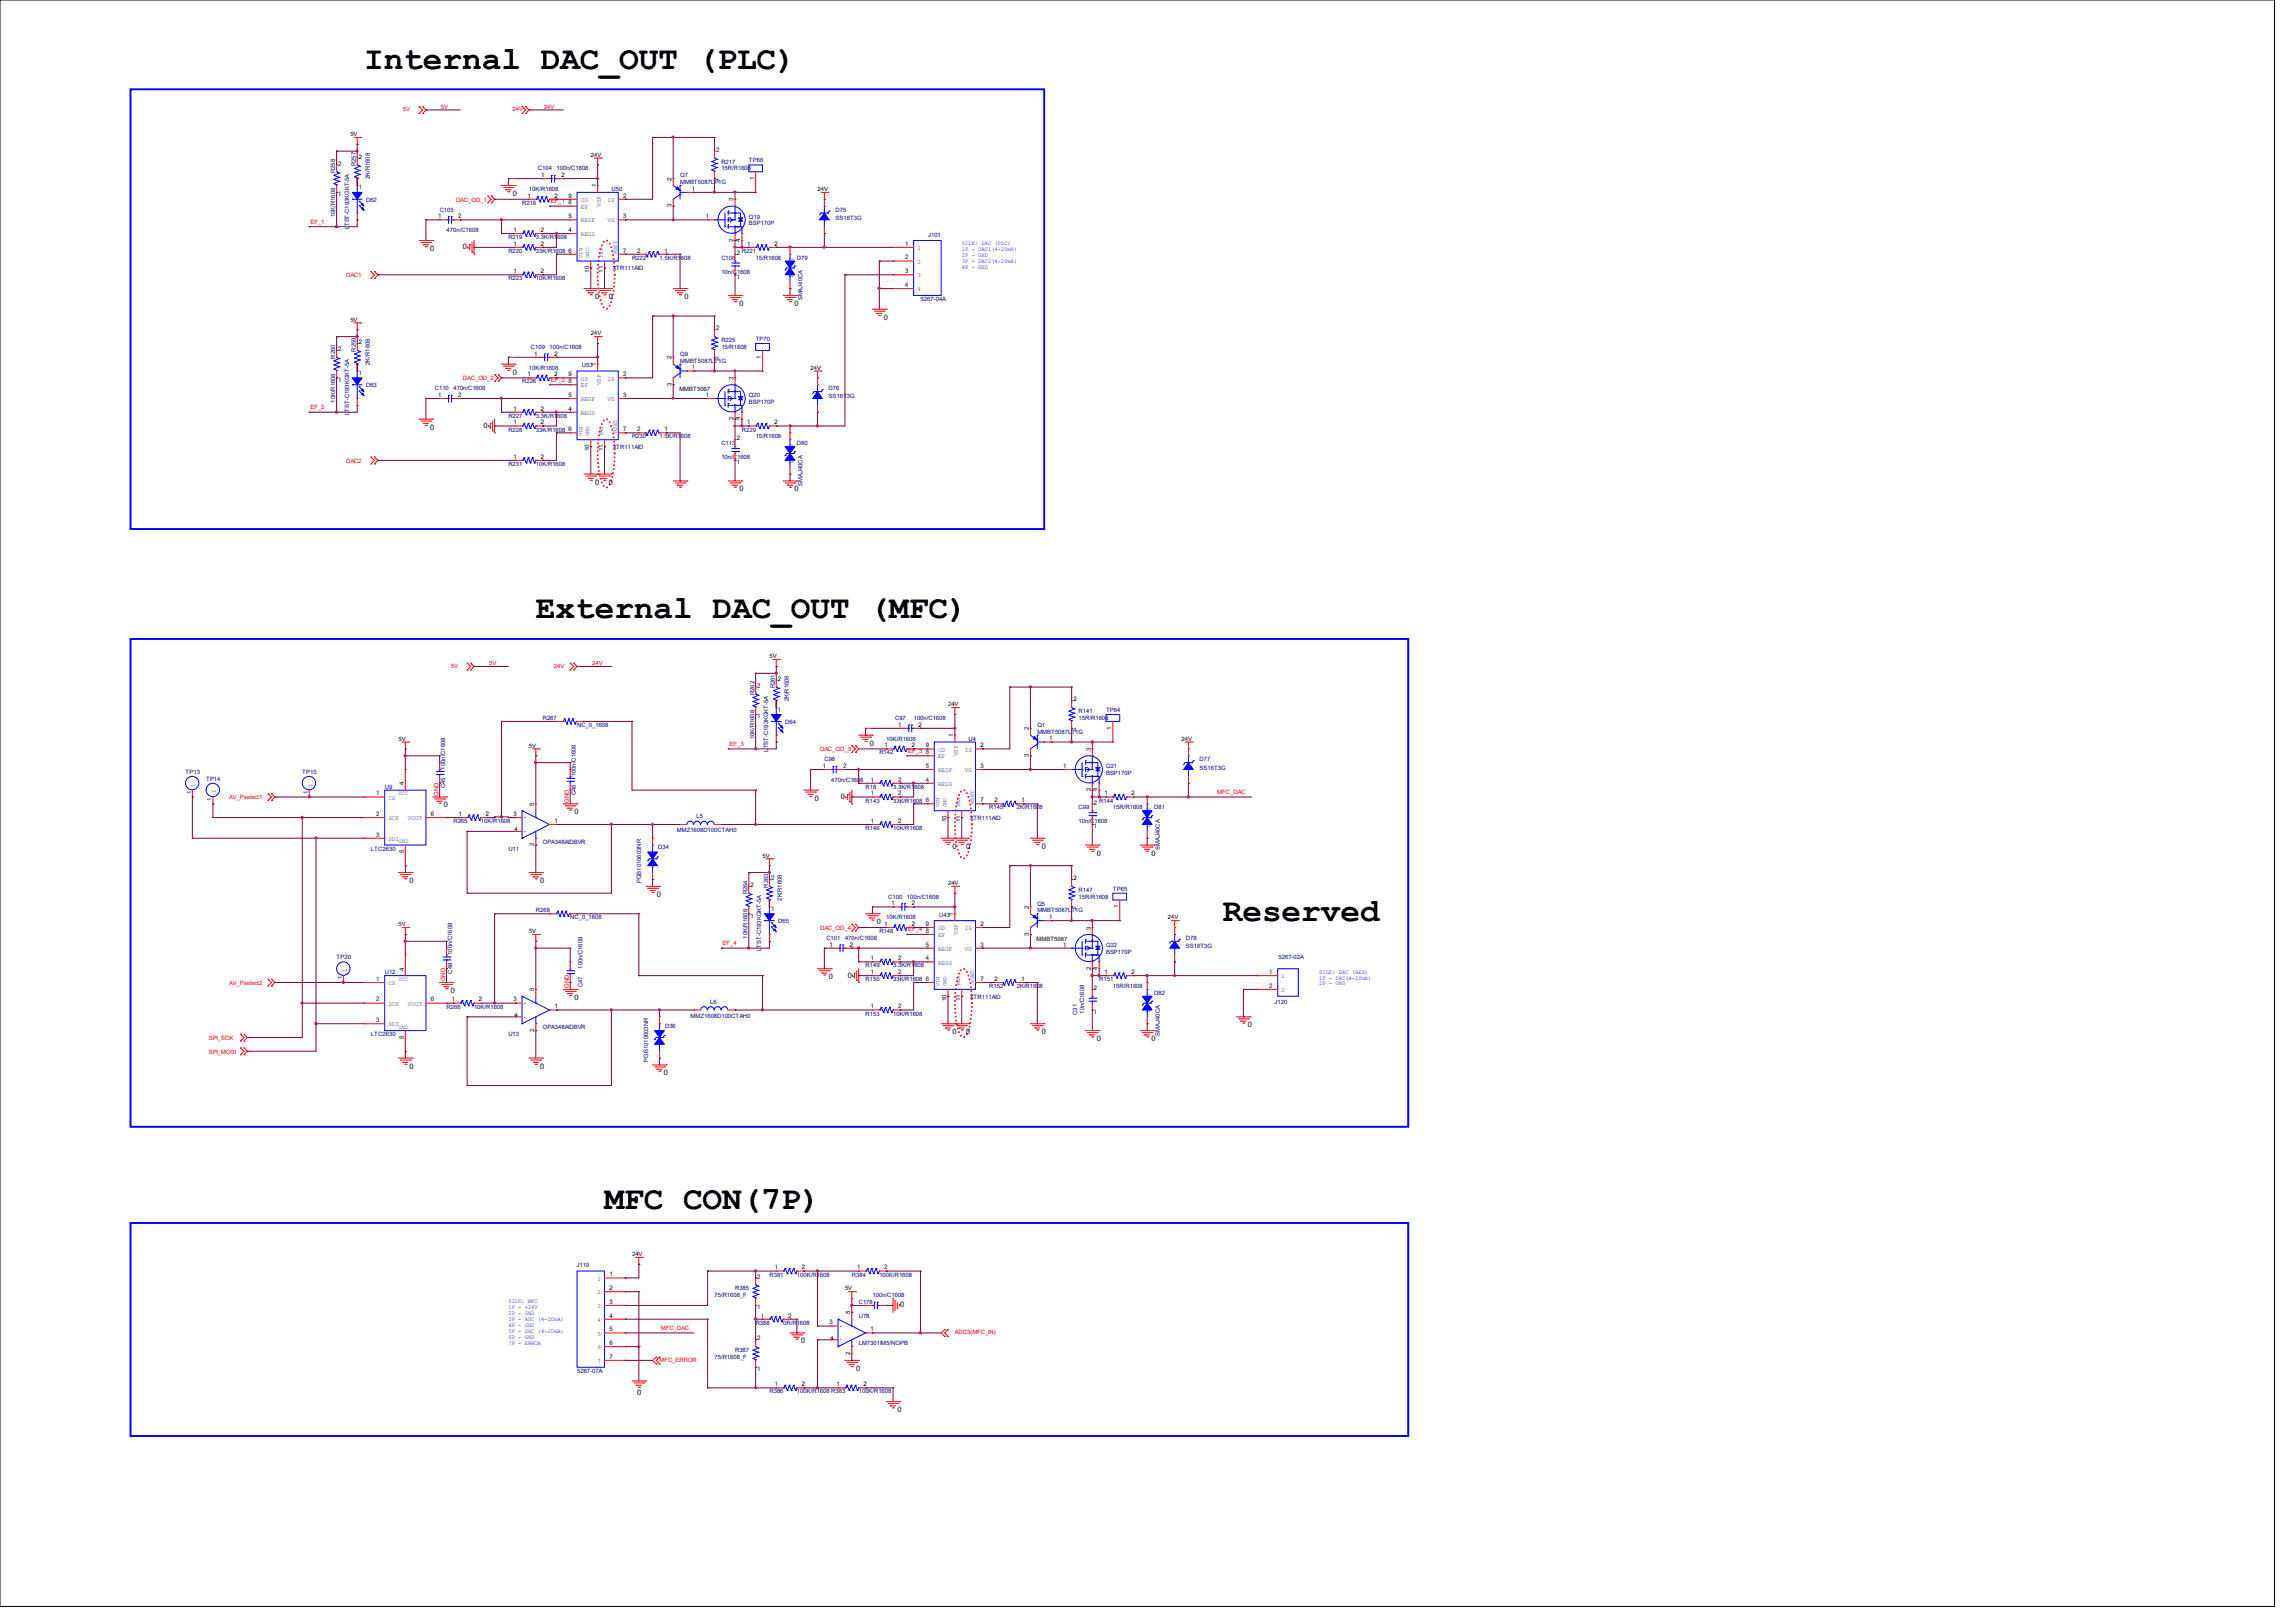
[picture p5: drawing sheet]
<svg xmlns="http://www.w3.org/2000/svg" width="297mm" height="210mm" viewBox="0 0 297 210" stroke-linecap="round" stroke-linejoin="round" font-family="sans-serif">
<defs><g id="words">
<g font-size="4.2">
<text x="47.1" y="8.9">Internal DAC_OUT (PLC)</text>
<text x="69.3" y="80">External DAC_OUT (MFC)</text>
<text x="158.2" y="119.1">Reserved</text>
<text x="78.2" y="156.5">MFC CON(7P)</text>
</g>
<g font-size="1">
<text x="66.3" y="25.4">0</text>
<text x="55.7" y="32.5">0</text>
<text x="59.9" y="32.3">0</text>
<text x="77" y="38.7">0</text>
<text x="78.8" y="38.7">0</text>
<text x="88.6" y="38.7">0</text>
<text x="95.7" y="39.6">0</text>
<text x="102.8" y="39.6">0</text>
<text x="114.4" y="41.4">0</text>
<text x="66.3" y="48.5">0</text>
<text x="55.7" y="55.6">0</text>
<text x="62.6" y="55.4">0</text>
<text x="77" y="62.7">0</text>
<text x="78.8" y="62.7">0</text>
<text x="95.7" y="63.6">0</text>
<text x="102.8" y="63.6">0</text>
<text x="112.6" y="96.5">0</text>
<text x="57.5" y="104.5">0</text>
<text x="74.3" y="105.4">0</text>
<text x="105.5" y="103.6">0</text>
<text x="108.8" y="103.4">0</text>
<text x="123.3" y="109.8">0</text>
<text x="125" y="109.8">0</text>
<text x="134.8" y="109.8">0</text>
<text x="141.9" y="110.7">0</text>
<text x="149" y="110.7">0</text>
<text x="53" y="114.3">0</text>
<text x="69.9" y="114.3">0</text>
<text x="85" y="116">0</text>
<text x="113.5" y="119.6">0</text>
<text x="58.3" y="128.5">0</text>
<text x="74.3" y="129.4">0</text>
<text x="107.2" y="126.7">0</text>
<text x="109.7" y="126.5">0</text>
<text x="123.3" y="133.8">0</text>
<text x="125" y="133.8">0</text>
<text x="134.8" y="133.8">0</text>
<text x="141.9" y="134.7">0</text>
<text x="149" y="134.7">0</text>
<text x="161.5" y="132.9">0</text>
<text x="53" y="138.3">0</text>
<text x="69.9" y="138.3">0</text>
<text x="85.9" y="139.1">0</text>
<text x="103.7" y="173.8">0</text>
<text x="116.5" y="169.2">0</text>
<text x="110.8" y="177.4">0</text>
<text x="82.4" y="180.5">0</text>
<text x="116.1" y="182.7">0</text>
</g>
<g font-size=".8">
<text x="45.3" y="17.6">5V</text>
<text x="43.8" y="21.4">2</text>
<text x="46.4" y="20.5">2</text>
<text x="70" y="22.9">1</text>
<text x="72.6" y="22.9">2</text>
<text x="76.5" y="20.3">24V</text>
<text x="86.9" y="23.4" transform="rotate(-90 86.9 23.4)">2</text>
<text x="92.7" y="19.6">2</text>
<text x="92.7" y="23.6">1</text>
<text x="97.6" y="23.3" transform="rotate(-90 97.6 23.3)">1</text>
<text x="43.8" y="25.4">1</text>
<text x="46.4" y="24.5">1</text>
<text x="56.7" y="28.2">1</text>
<text x="59.3" y="28.2">2</text>
<text x="68.2" y="25.6">1</text>
<text x="71.8" y="25.6">2</text>
<text x="73.6" y="28.2">5</text>
<text x="73.6" y="26.5">8</text>
<text x="73.6" y="25.6">9</text>
<text x="77.1" y="24.3" transform="rotate(-90 77.1 24.3)">1</text>
<text x="80.7" y="25.6">2</text>
<text x="80.7" y="28.2">3</text>
<text x="86.9" y="26.8" transform="rotate(-90 86.9 26.8)">3</text>
<text x="89.5" y="24.7">1</text>
<text x="91.4" y="28.2">1</text>
<text x="94.9" y="26" transform="rotate(-90 94.9 26)">3</text>
<text x="105.8" y="24.7">24V</text>
<text x="66.5" y="30">1</text>
<text x="66.5" y="31.8">1</text>
<text x="66.5" y="35.3">1</text>
<text x="70" y="30">2</text>
<text x="70" y="31.8">2</text>
<text x="70" y="35.3">2</text>
<text x="73.6" y="30">4</text>
<text x="73.6" y="32.7">6</text>
<text x="76.2" y="35.3" transform="rotate(-90 76.2 35.3)">10</text>
<text x="78" y="35.3" transform="rotate(-90 78 35.3)">11</text>
<text x="80.7" y="32.7">7</text>
<text x="82.5" y="32.7">2</text>
<text x="86" y="32.7">1</text>
<text x="94.9" y="31.3" transform="rotate(-90 94.9 31.3)">2</text>
<text x="95.3" y="33">2</text>
<text x="95.8" y="31.3" transform="rotate(-90 95.8 31.3)">4</text>
<text x="96.7" y="31.8">1</text>
<text x="100.2" y="31.8">2</text>
<text x="117.1" y="31.8">1</text>
<text x="117.1" y="33.6">2</text>
<text x="117.1" y="35.3">3</text>
<text x="45.3" y="41.6">5V</text>
<text x="95.3" y="36.1">1</text>
<text x="117.1" y="37.1">4</text>
<text x="43.8" y="45.4">2</text>
<text x="46.4" y="44.5">2</text>
<text x="69.1" y="46">1</text>
<text x="71.8" y="46">2</text>
<text x="76.5" y="43.4">24V</text>
<text x="77.1" y="47.4" transform="rotate(-90 77.1 47.4)">1</text>
<text x="86.9" y="46.5" transform="rotate(-90 86.9 46.5)">2</text>
<text x="89.5" y="47.8">1</text>
<text x="92.7" y="42.8">2</text>
<text x="92.7" y="46.7">1</text>
<text x="98.5" y="46.4" transform="rotate(-90 98.5 46.4)">1</text>
<text x="104.9" y="47.8">24V</text>
<text x="43.8" y="49.4">1</text>
<text x="46.4" y="48.5">1</text>
<text x="56.7" y="51.4">1</text>
<text x="59.3" y="51.4">2</text>
<text x="66.5" y="53.1">1</text>
<text x="68.2" y="48.7">1</text>
<text x="70" y="53.1">2</text>
<text x="71.8" y="48.7">2</text>
<text x="73.6" y="53.1">4</text>
<text x="73.6" y="51.4">5</text>
<text x="73.6" y="49.6">8</text>
<text x="73.6" y="48.7">9</text>
<text x="80.7" y="48.7">2</text>
<text x="80.7" y="51.4">3</text>
<text x="86.9" y="50" transform="rotate(-90 86.9 50)">3</text>
<text x="87.9" y="50.6">MMBT5087</text>
<text x="91.4" y="51.4">1</text>
<text x="94.9" y="49.1" transform="rotate(-90 94.9 49.1)">3</text>
<text x="66.5" y="54.9">1</text>
<text x="66.5" y="59.4">1</text>
<text x="70" y="54.9">2</text>
<text x="70" y="59.4">2</text>
<text x="73.6" y="55.8">6</text>
<text x="76.2" y="58.4" transform="rotate(-90 76.2 58.4)">10</text>
<text x="78" y="58.4" transform="rotate(-90 78 58.4)">11</text>
<text x="80.7" y="55.8">7</text>
<text x="82.5" y="55.8">2</text>
<text x="86" y="55.8">1</text>
<text x="94.9" y="54.4" transform="rotate(-90 94.9 54.4)">2</text>
<text x="95.3" y="57">2</text>
<text x="95.8" y="54.4" transform="rotate(-90 95.8 54.4)">4</text>
<text x="96.7" y="54.9">1</text>
<text x="100.2" y="54.9">2</text>
<text x="95.3" y="60.1">1</text>
<text x="98" y="89">2</text>
<text x="99.6" y="85.2">5V</text>
<text x="100.7" y="88.1">2</text>
<text x="51.6" y="95.8">5V</text>
<text x="98" y="93">1</text>
<text x="100.7" y="92.1">1</text>
<text x="116.3" y="94">1</text>
<text x="118.9" y="94">2</text>
<text x="122.7" y="91.4">24V</text>
<text x="123.4" y="95.4" transform="rotate(-90 123.4 95.4)">1</text>
<text x="133.1" y="94.5" transform="rotate(-90 133.1 94.5)">2</text>
<text x="135.8" y="95.8">1</text>
<text x="138.9" y="90.8">2</text>
<text x="138.9" y="94.7">1</text>
<text x="143.8" y="94.4" transform="rotate(-90 143.8 94.4)">1</text>
<text x="152.9" y="95.8">24V</text>
<text x="52.2" y="101.6" transform="rotate(-90 52.2 101.6)">4</text>
<text x="68.5" y="96.7">5V</text>
<text x="106.5" y="99.4">1</text>
<text x="109.1" y="99.4">2</text>
<text x="112.7" y="101.1">1</text>
<text x="114.5" y="96.7">1</text>
<text x="116.2" y="101.1">2</text>
<text x="118" y="96.7">2</text>
<text x="119.8" y="101.1">4</text>
<text x="119.8" y="99.4">5</text>
<text x="119.8" y="97.6">8</text>
<text x="119.8" y="96.7">9</text>
<text x="126.9" y="96.7">2</text>
<text x="126.9" y="99.4">3</text>
<text x="133.1" y="98" transform="rotate(-90 133.1 98)">3</text>
<text x="137.6" y="99.4">1</text>
<text x="141.1" y="97.2" transform="rotate(-90 141.1 97.2)">3</text>
<text x="24.7" y="102.7" transform="rotate(-90 24.7 102.7)">1</text>
<text x="27.4" y="103.6" transform="rotate(-90 27.4 103.6)">1</text>
<text x="39.8" y="102.7" transform="rotate(-90 39.8 102.7)">1</text>
<text x="48.7" y="102.9">1</text>
<text x="48.7" y="105.6">2</text>
<text x="55.8" y="105.6">6</text>
<text x="59.4" y="105.6">1</text>
<text x="62.9" y="105.6">2</text>
<text x="66.5" y="105.6">3</text>
<text x="66.6" y="107.6">4</text>
<text x="69.1" y="104.3" transform="rotate(-90 69.1 104.3)">5</text>
<text x="71.8" y="106.5">1</text>
<text x="112.7" y="102.9">1</text>
<text x="112.7" y="106.5">1</text>
<text x="116.2" y="102.9">2</text>
<text x="116.2" y="106.5">2</text>
<text x="119.8" y="103.8">6</text>
<text x="122.5" y="106.4" transform="rotate(-90 122.5 106.4)">10</text>
<text x="124.3" y="106.4" transform="rotate(-90 124.3 106.4)">11</text>
<text x="126.9" y="103.8">7</text>
<text x="128.7" y="103.8">2</text>
<text x="132.2" y="103.8">1</text>
<text x="141.1" y="102.4" transform="rotate(-90 141.1 102.4)">2</text>
<text x="141.6" y="107.2">1</text>
<text x="141.6" y="104.1">2</text>
<text x="142" y="102.4" transform="rotate(-90 142 102.4)">4</text>
<text x="142.9" y="102.9">1</text>
<text x="146.4" y="102.9">2</text>
<text x="48.7" y="108.2">3</text>
<text x="52.2" y="110.4" transform="rotate(-90 52.2 110.4)">5</text>
<text x="69.1" y="109.5" transform="rotate(-90 69.1 109.5)">2</text>
<text x="98.7" y="111">5V</text>
<text x="99.8" y="113.9">2</text>
<text x="138.9" y="113.9">2</text>
<text x="51.6" y="119.8">5V</text>
<text x="97.1" y="114.8">2</text>
<text x="97.1" y="118.7">1</text>
<text x="99.8" y="117.9">1</text>
<text x="114.5" y="119.8">1</text>
<text x="115.4" y="117.1">1</text>
<text x="118" y="119.8">2</text>
<text x="118" y="117.1">2</text>
<text x="119.8" y="119.8">9</text>
<text x="122.7" y="114.5">24V</text>
<text x="123.4" y="118.5" transform="rotate(-90 123.4 118.5)">1</text>
<text x="126.9" y="119.8">2</text>
<text x="133.1" y="117.6" transform="rotate(-90 133.1 117.6)">2</text>
<text x="135.8" y="118.9">1</text>
<text x="138.9" y="117.9">1</text>
<text x="144.7" y="117.5" transform="rotate(-90 144.7 117.5)">1</text>
<text x="151.1" y="119">24V</text>
<text x="52.2" y="125.6" transform="rotate(-90 52.2 125.6)">4</text>
<text x="68.5" y="120.7">5V</text>
<text x="107.4" y="122.5">1</text>
<text x="110" y="122.5">2</text>
<text x="112.7" y="124.2">1</text>
<text x="116.2" y="124.2">2</text>
<text x="119.8" y="124.2">4</text>
<text x="119.8" y="122.5">5</text>
<text x="119.8" y="120.7">8</text>
<text x="126.9" y="122.5">3</text>
<text x="133.1" y="121.1" transform="rotate(-90 133.1 121.1)">3</text>
<text x="134.2" y="121.7">MMBT5087</text>
<text x="137.6" y="122.5">1</text>
<text x="141.1" y="125.5" transform="rotate(-90 141.1 125.5)">2</text>
<text x="141.1" y="120.3" transform="rotate(-90 141.1 120.3)">3</text>
<text x="142" y="125.5" transform="rotate(-90 142 125.5)">4</text>
<text x="44.3" y="126.7" transform="rotate(-90 44.3 126.7)">1</text>
<text x="48.7" y="126.9">1</text>
<text x="48.7" y="129.6">2</text>
<text x="55.8" y="129.6">6</text>
<text x="58.5" y="129.6">1</text>
<text x="62" y="129.6">2</text>
<text x="66.5" y="129.6">3</text>
<text x="66.6" y="131.6">4</text>
<text x="69.1" y="128.3" transform="rotate(-90 69.1 128.3)">5</text>
<text x="71.8" y="130.5">1</text>
<text x="112.7" y="130.5">1</text>
<text x="112.7" y="126">1</text>
<text x="116.2" y="130.5">2</text>
<text x="116.2" y="126">2</text>
<text x="119.8" y="126.9">6</text>
<text x="122.5" y="129.5" transform="rotate(-90 122.5 129.5)">10</text>
<text x="124.3" y="129.5" transform="rotate(-90 124.3 129.5)">11</text>
<text x="126.9" y="126.9">7</text>
<text x="128.7" y="126.9">2</text>
<text x="132.2" y="126.9">1</text>
<text x="141.6" y="131.2">1</text>
<text x="141.6" y="128.1">2</text>
<text x="142.9" y="126">1</text>
<text x="146.4" y="126">2</text>
<text x="164.3" y="126">1</text>
<text x="164.3" y="127.8">2</text>
<text x="48.7" y="132.2">3</text>
<text x="52.2" y="134.4" transform="rotate(-90 52.2 134.4)">5</text>
<text x="69.1" y="133.5" transform="rotate(-90 69.1 133.5)">2</text>
<text x="78.9" y="165.1">1</text>
<text x="78.9" y="166.9">2</text>
<text x="81.8" y="162.5">24V</text>
<text x="98" y="165.4">2</text>
<text x="100.3" y="164.3">1</text>
<text x="103.8" y="164.3">2</text>
<text x="109.4" y="167">5V</text>
<text x="110.9" y="164.3">1</text>
<text x="114.4" y="164.3">2</text>
<text x="78.9" y="168.7">3</text>
<text x="78.9" y="170.5">4</text>
<text x="78.9" y="172.3">5</text>
<text x="98" y="173.4">2</text>
<text x="98" y="169.4">1</text>
<text x="98.5" y="170.5">1</text>
<text x="102" y="170.5">2</text>
<text x="107.4" y="171.4">3</text>
<text x="107.5" y="173.4">4</text>
<text x="110" y="170.1" transform="rotate(-90 110 170.1)">5</text>
<text x="112.7" y="172.3">1</text>
<text x="78.9" y="174">6</text>
<text x="78.9" y="175.8">7</text>
<text x="98" y="177.4">1</text>
<text x="100.3" y="179.4">1</text>
<text x="103.8" y="179.4">2</text>
<text x="108.3" y="179.4">1</text>
<text x="110" y="175.3" transform="rotate(-90 110 175.3)">2</text>
<text x="111.8" y="179.4">2</text>
</g>
<g font-size=".8" fill="#f00">
<text x="52.1" y="14.4">5V</text>
<text x="57.1" y="14.1">5V</text>
<text x="66.3" y="14.4">24V</text>
<text x="70.4" y="14.1">24V</text>
<text x="40.2" y="29">EF_1</text>
<text x="59" y="26.1">DAC_OD_1</text>
<text x="71.3" y="26.3">EF_1</text>
<text x="44.8" y="35.9">DAC1</text>
<text x="40.2" y="53">EF_2</text>
<text x="59.9" y="49.2">DAC_OD_2</text>
<text x="71.3" y="49.4">EF_2</text>
<text x="44.8" y="59.9">DAC2</text>
<text x="58.3" y="86.4">5V</text>
<text x="63.3" y="86.1">5V</text>
<text x="71.7" y="86.4">24V</text>
<text x="76.6" y="86.1">24V</text>
<text x="94.4" y="96.5">EF_3</text>
<text x="106.1" y="97.2">DAC_OD_3</text>
<text x="117.5" y="97.4">EF_3</text>
<text x="29.7" y="103.4">AV_Pselect1</text>
<text x="56.7" y="103" transform="rotate(-90 56.7 103)">GND</text>
<text x="73.6" y="103.8" transform="rotate(-90 73.6 103.8)">GND</text>
<text x="157.5" y="102.7">MFC_DAC</text>
<text x="93.5" y="122.3">EF_4</text>
<text x="106.1" y="120.3">DAC_OD_4</text>
<text x="117.5" y="120.5">EF_4</text>
<text x="29.7" y="127.4">AV_Pselect2</text>
<text x="57.6" y="127" transform="rotate(-90 57.6 127)">GND</text>
<text x="73.6" y="127.8" transform="rotate(-90 73.6 127.8)">GND</text>
<text x="27" y="134.5">SPI_SCK</text>
<text x="27" y="136.3">SPI_MOSI</text>
<text x="85.5" y="172.1">MFC_DAC</text>
<text x="123.6" y="172.6">ADC3(MFC_IN)</text>
<text x="85.3" y="176.2">MFC_ERROR</text>
</g>
<g font-size=".8" fill="#000080">
<text x="43.4" y="22.4" transform="rotate(-90 43.4 22.4)">R258</text>
<text x="46.1" y="21.5" transform="rotate(-90 46.1 21.5)">R257</text>
<text x="47.8" y="23.2" transform="rotate(-90 47.8 23.2)">2K/R1608</text>
<text x="69.6" y="22.1">C104</text>
<text x="72" y="22.1">100n/C1608</text>
<text x="88" y="22.9">Q7</text>
<text x="88" y="23.8">MMBT5087LT1G</text>
<text x="93.4" y="21.2">R217</text>
<text x="93.4" y="22.1">15R/R1608</text>
<text x="96.9" y="21">TP66</text>
<text x="43.4" y="28.1" transform="rotate(-90 43.4 28.1)">10K/R1608</text>
<text x="45.2" y="29.7" transform="rotate(-90 45.2 29.7)">LTST-C193KGKT-5A</text>
<text x="47.4" y="26.1">D62</text>
<text x="56.9" y="27.4">C105</text>
<text x="67.6" y="26.5">R218</text>
<text x="68.5" y="24.7">10K/R1608</text>
<text x="79.1" y="24.7">U50</text>
<text x="96.9" y="28.3">Q19</text>
<text x="96.9" y="29.2">BSP170P</text>
<text x="108.1" y="27.4">D75</text>
<text x="108.1" y="28.4">SS16T3G</text>
<text x="57.8" y="30.1">470n/C1608</text>
<text x="65.8" y="30.9">R219</text>
<text x="65.8" y="32.7">R220</text>
<text x="69.3" y="30.9">3.3K/R1608</text>
<text x="69.3" y="32.7">33K/R1608</text>
<text x="79.3" y="35">XTR111AID</text>
<text x="81.8" y="33.6">R222</text>
<text x="85.3" y="33.6">1.5K/R1608</text>
<text x="93.4" y="33.6">C108</text>
<text x="93.4" y="35.4">10n/C1608</text>
<text x="96" y="32.7">R221</text>
<text x="97.8" y="33.6">15/R1608</text>
<text x="103.1" y="33.6">D79</text>
<text x="120.1" y="30.6">J101</text>
<text x="65.8" y="36.3">R223</text>
<text x="69.3" y="36.3">10K/R1608</text>
<text x="103.8" y="38.9" transform="rotate(-90 103.8 38.9)">SMAJ40CA</text>
<text x="119.1" y="38.9">5267-04A</text>
<text x="43.4" y="46.4" transform="rotate(-90 43.4 46.4)">R260</text>
<text x="46.1" y="45.5" transform="rotate(-90 46.1 45.5)">R259</text>
<text x="47.8" y="47.2" transform="rotate(-90 47.8 47.2)">2K/R1608</text>
<text x="68.5" y="47.8">10K/R1608</text>
<text x="68.7" y="45.2">C109</text>
<text x="71.1" y="45.2">100n/C1608</text>
<text x="75.3" y="47.5">U53</text>
<text x="88" y="46.1">Q9</text>
<text x="88" y="46.9">MMBT5087LT1G</text>
<text x="93.4" y="44.3">R225</text>
<text x="93.4" y="45.2">15/R1608</text>
<text x="97.8" y="44.1">TP70</text>
<text x="43.4" y="52.1" transform="rotate(-90 43.4 52.1)">10K/R1608</text>
<text x="45.2" y="53.7" transform="rotate(-90 45.2 53.7)">LTST-C193KGKT-5A</text>
<text x="47.4" y="50.1">D63</text>
<text x="56.3" y="50.5">C110</text>
<text x="58.7" y="50.5">470n/C1608</text>
<text x="67.6" y="49.6">R226</text>
<text x="96.9" y="51.4">Q20</text>
<text x="96.9" y="52.3">BSP170P</text>
<text x="107.2" y="50.5">D76</text>
<text x="107.2" y="51.6">SS16T3G</text>
<text x="65.8" y="55.8">R228</text>
<text x="65.8" y="54.1">R227</text>
<text x="69.3" y="55.8">33K/R1608</text>
<text x="69.3" y="54.1">3.3K/R1608</text>
<text x="79.3" y="58.1">XTR111AID</text>
<text x="81.8" y="56.7">R230</text>
<text x="85.3" y="56.7">1.5K/R1608</text>
<text x="93.4" y="57.6">C113</text>
<text x="93.4" y="59.4">10n/C1608</text>
<text x="96" y="55.8">R229</text>
<text x="97.8" y="56.7">15/R1608</text>
<text x="103.1" y="57.6">D80</text>
<text x="65.8" y="60.3">R231</text>
<text x="69.3" y="60.3">10K/R1608</text>
<text x="103.8" y="62.9" transform="rotate(-90 103.8 62.9)">SMAJ40CA</text>
<text x="97.6" y="90" transform="rotate(-90 97.6 90)">R262</text>
<text x="100.3" y="89.1" transform="rotate(-90 100.3 89.1)">R261</text>
<text x="70.2" y="93.2">R267</text>
<text x="74.7" y="94.1">NC_0_1608</text>
<text x="97.6" y="95.7" transform="rotate(-90 97.6 95.7)">10K/R1608</text>
<text x="101.6" y="93.6">D64</text>
<text x="102.1" y="90.8" transform="rotate(-90 102.1 90.8)">2K/R1608</text>
<text x="114.7" y="95.8">10K/R1608</text>
<text x="115.8" y="93.2">C97</text>
<text x="118.2" y="93.2">100n/C1608</text>
<text x="125.4" y="95.8">U4</text>
<text x="134.2" y="94.1">Q1</text>
<text x="134.2" y="95">MMBT5087LT1G</text>
<text x="139.6" y="92.3">R141</text>
<text x="139.6" y="93.2">15R/R1608</text>
<text x="143.1" y="92.1">TP64</text>
<text x="24" y="100.1">TP13</text>
<text x="26.7" y="101">TP14</text>
<text x="39.1" y="100.1">TP15</text>
<text x="57.6" y="102" transform="rotate(-90 57.6 102)">C45</text>
<text x="57.6" y="99.6" transform="rotate(-90 57.6 99.6)">100n/C1608</text>
<text x="74.5" y="100.5" transform="rotate(-90 74.5 100.5)">100n/C1608</text>
<text x="99.4" y="97.2" transform="rotate(-90 99.4 97.2)">LTST-C193KGKT-5A</text>
<text x="106.7" y="98.5">C98</text>
<text x="107.6" y="101.2">470n/C1608</text>
<text x="113.8" y="97.6">R142</text>
<text x="143.1" y="99.4">Q21</text>
<text x="143.1" y="100.3">BSP170P</text>
<text x="155.2" y="98.5">D77</text>
<text x="155.2" y="99.6">SS16T3G</text>
<text x="49.8" y="102.1">U9</text>
<text x="58.7" y="106.5">R265</text>
<text x="62.2" y="106.5">10K/R1608</text>
<text x="74.5" y="102.9" transform="rotate(-90 74.5 102.9)">C46</text>
<text x="87.6" y="107.7">MMZ1608D100CTAH0</text>
<text x="90.1" y="105.9">L5</text>
<text x="112" y="102.1">R18</text>
<text x="112" y="103.8">R143</text>
<text x="112" y="107.4">R146</text>
<text x="115.6" y="102.1">3.3K/R1608</text>
<text x="115.6" y="103.8">33K/R1608</text>
<text x="115.6" y="107.4">10K/R1608</text>
<text x="125.5" y="106.1">XTR111AID</text>
<text x="128" y="104.7">R145</text>
<text x="131.6" y="104.7">2K/R1608</text>
<text x="139.6" y="104.7">C99</text>
<text x="139.6" y="106.5">10n/C1608</text>
<text x="142.2" y="103.8">R144</text>
<text x="144" y="104.7">15R/R1608</text>
<text x="149.4" y="104.7">D81</text>
<text x="48" y="110.1">LTC2630</text>
<text x="65.8" y="110.1">U11</text>
<text x="70.2" y="109.2">OPA348AIDBVR</text>
<text x="85.2" y="109.9">D34</text>
<text x="150.1" y="110" transform="rotate(-90 150.1 110)">SMAJ40CA</text>
<text x="69.3" y="118.1">R268</text>
<text x="73.8" y="119">NC_0_1608</text>
<text x="83" y="114.3" transform="rotate(-90 83 114.3)">PGB1010603NR</text>
<text x="96.7" y="115.7" transform="rotate(-90 96.7 115.7)">R264</text>
<text x="99.4" y="114.9" transform="rotate(-90 99.4 114.9)">R263</text>
<text x="100.7" y="119.4">D65</text>
<text x="101.2" y="116.5" transform="rotate(-90 101.2 116.5)">2K/R1608</text>
<text x="114.7" y="119">10K/R1608</text>
<text x="114.9" y="116.3">C100</text>
<text x="117.4" y="116.3">100n/C1608</text>
<text x="121.5" y="118.6">U43</text>
<text x="134.2" y="117.2">Q5</text>
<text x="134.2" y="118.1">MMBT5087LT1G</text>
<text x="139.6" y="115.4">R147</text>
<text x="139.6" y="116.3">15R/R1608</text>
<text x="144" y="115.2">TP65</text>
<text x="43.6" y="124.1">TP20</text>
<text x="58.5" y="126" transform="rotate(-90 58.5 126)">C48</text>
<text x="58.5" y="123.6" transform="rotate(-90 58.5 123.6)">100n/C1608</text>
<text x="75.4" y="125.3" transform="rotate(-90 75.4 125.3)">100n/C1608</text>
<text x="96.7" y="121.5" transform="rotate(-90 96.7 121.5)">10K/R1608</text>
<text x="98.5" y="123" transform="rotate(-90 98.5 123)">LTST-C193KGKT-5A</text>
<text x="106.9" y="121.6">C101</text>
<text x="109.4" y="121.6">470n/C1608</text>
<text x="112" y="125.2">R149</text>
<text x="113.8" y="120.7">R148</text>
<text x="115.6" y="125.2">3.3K/R1608</text>
<text x="143.1" y="122.5">Q22</text>
<text x="143.1" y="123.4">BSP170P</text>
<text x="153.5" y="121.6">D78</text>
<text x="153.5" y="122.7">SS16T3G</text>
<text x="165.4" y="124.1">5267-02A</text>
<text x="49.8" y="126.1">U12</text>
<text x="57.8" y="130.5">R266</text>
<text x="61.3" y="130.5">10K/R1608</text>
<text x="75.4" y="127.8" transform="rotate(-90 75.4 127.8)">C47</text>
<text x="89.4" y="131.7">MMZ1608D100CTAH0</text>
<text x="91.9" y="129.9">L6</text>
<text x="112" y="131.4">R153</text>
<text x="112" y="127">R150</text>
<text x="115.6" y="131.4">10K/R1608</text>
<text x="115.6" y="127">33K/R1608</text>
<text x="125.5" y="129.2">XTR111AID</text>
<text x="128" y="127.8">R152</text>
<text x="131.6" y="127.8">2K/R1608</text>
<text x="139.4" y="131.3" transform="rotate(-90 139.4 131.3)">C31</text>
<text x="140.3" y="131.1" transform="rotate(-90 140.3 131.1)">10n/C1608</text>
<text x="142.2" y="127">R151</text>
<text x="144" y="127.8">15R/R1608</text>
<text x="149.4" y="128.7">D82</text>
<text x="164.9" y="129.9">J120</text>
<text x="48" y="134.1">LTC2630</text>
<text x="65.8" y="134.1">U13</text>
<text x="70.2" y="133.2">OPA348AIDBVR</text>
<text x="83.9" y="137.4" transform="rotate(-90 83.9 137.4)">PGB1010603NR</text>
<text x="86.1" y="133">D36</text>
<text x="150.1" y="134" transform="rotate(-90 150.1 134)">SMAJ40CA</text>
<text x="74.6" y="164">J119</text>
<text x="92.5" y="167.9">75/R1608_F</text>
<text x="95.1" y="167">R385</text>
<text x="99.6" y="165.2">R381</text>
<text x="103.1" y="165.2">100K/R1608</text>
<text x="110.2" y="165.2">R384</text>
<text x="112.9" y="167.9">100n/C1608</text>
<text x="113.8" y="165.2">100K/R1608</text>
<text x="97.8" y="171.4">R388</text>
<text x="101.4" y="171.4">0R/R1608</text>
<text x="111.1" y="170.5">U78</text>
<text x="111.1" y="168.7">C178</text>
<text x="74.7" y="177.6">5267-07A</text>
<text x="92.5" y="175.9">75/R1608_F</text>
<text x="95.1" y="175">R387</text>
<text x="111.1" y="174.1">LM7301IM5/NOPB</text>
<text x="99.6" y="180.3">R386</text>
<text x="103.1" y="180.3">100K/R1608 R383</text>
<text x="111.1" y="180.3">100K/R1608</text>
</g>
<g font-size=".8" fill="#004080">
<text x="75.2" y="28.8">REGF</text>
<text x="75.2" y="27">EF</text>
<text x="75.2" y="26.1">OD</text>
<text x="77.7" y="26.8" transform="rotate(-90 77.7 26.8)">VSP</text>
<text x="78.6" y="26.1">IS</text>
<text x="78.6" y="28.8">VG</text>
<text x="75.2" y="30.6">REGS</text>
<text x="102.6" y="36" transform="rotate(-90 102.6 36)">1</text>
<text x="102.6" y="33.8" transform="rotate(-90 102.6 33.8)">2</text>
<text x="118.7" y="32.3">1</text>
<text x="118.7" y="34.1">2</text>
<text x="118.7" y="35.9">3</text>
<text x="118.7" y="37.7">4</text>
<text x="75.2" y="53.7">REGS</text>
<text x="75.2" y="51.9">REGF</text>
<text x="75.2" y="50.1">EF</text>
<text x="75.2" y="49.2">OD</text>
<text x="77.7" y="49.9" transform="rotate(-90 77.7 49.9)">VSP</text>
<text x="78.6" y="49.2">IS</text>
<text x="78.6" y="51.9">VG</text>
<text x="102.6" y="60" transform="rotate(-90 102.6 60)">1</text>
<text x="102.6" y="57.8" transform="rotate(-90 102.6 57.8)">2</text>
<text x="25.3" y="101.8" transform="rotate(-90 25.3 101.8)">1</text>
<text x="40.4" y="101.8" transform="rotate(-90 40.4 101.8)">1</text>
<text x="121.4" y="101.7">REGS</text>
<text x="121.4" y="99.9">REGF</text>
<text x="121.4" y="98.1">EF</text>
<text x="121.4" y="97.2">OD</text>
<text x="124" y="97.9" transform="rotate(-90 124 97.9)">VSP</text>
<text x="124.9" y="97.2">IS</text>
<text x="124.9" y="99.9">VG</text>
<text x="27.9" y="102.7" transform="rotate(-90 27.9 102.7)">1</text>
<text x="50.3" y="103.5">CS</text>
<text x="50.3" y="106.1">SCK</text>
<text x="51.6" y="102.9">VCC</text>
<text x="52.8" y="106.1">VOUT</text>
<text x="148.9" y="107.1" transform="rotate(-90 148.9 107.1)">1</text>
<text x="148.9" y="104.9" transform="rotate(-90 148.9 104.9)">2</text>
<text x="50.3" y="108.8">SDI</text>
<text x="51.6" y="109.1">GND</text>
<text x="44.8" y="125.8" transform="rotate(-90 44.8 125.8)">1</text>
<text x="121.4" y="124.8">REGS</text>
<text x="121.4" y="123">REGF</text>
<text x="121.4" y="121.2">EF</text>
<text x="121.4" y="120.4">OD</text>
<text x="124" y="121" transform="rotate(-90 124 121)">VSP</text>
<text x="124.9" y="120.4">IS</text>
<text x="124.9" y="123">VG</text>
<text x="50.3" y="127.5">CS</text>
<text x="50.3" y="130.1">SCK</text>
<text x="51.6" y="126.9">VCC</text>
<text x="52.8" y="130.1">VOUT</text>
<text x="148.9" y="131.1" transform="rotate(-90 148.9 131.1)">1</text>
<text x="148.9" y="128.9" transform="rotate(-90 148.9 128.9)">2</text>
<text x="165.8" y="126.6">1</text>
<text x="165.8" y="128.4">2</text>
<text x="50.3" y="132.8">SDI</text>
<text x="51.6" y="133.1">GND</text>
<text x="77.3" y="165.7">1</text>
<text x="77.3" y="167.5">2</text>
<text x="77.3" y="169.2">3</text>
<text x="77.3" y="171">4</text>
<text x="77.3" y="172.8">5</text>
<text x="77.3" y="174.6">6</text>
<text x="77.3" y="176.4">7</text>
</g>
<g font-size=".8" fill="#00f">
<text x="124.5" y="31.7">SILK: DAC (PLC)</text>
<text x="124.5" y="32.5">1P - DAC1(4-20mA)</text>
<text x="124.5" y="33.3">2P - GND</text>
<text x="124.5" y="34">3P - DAC2(4-20mA)</text>
<text x="124.5" y="34.8">4P - GND</text>
<text x="67.7" y="107.8">-</text>
<text x="67.7" y="106">+</text>
<text x="170.7" y="126">SILK: DAC (RES)</text>
<text x="67.7" y="131.8">-</text>
<text x="67.7" y="130">+</text>
<text x="170.7" y="126.7">1P - DAC(4-20mA)</text>
<text x="170.7" y="127.5">2P - GND</text>
<text x="65.8" y="168.7">SILK: MFC</text>
<text x="65.8" y="169.4">1P - +24V</text>
<text x="65.8" y="170.2">2P - GND</text>
<text x="65.8" y="170.9">3P - ADC (4-20mA)</text>
<text x="65.8" y="171.7">4P - GND</text>
<text x="65.8" y="172.5">5P - DAC (4~20mA)</text>
<text x="65.8" y="173.2">6P - GND</text>
<text x="65.8" y="174">7P - ERROR</text>
<text x="108.6" y="173.6">-</text>
<text x="108.6" y="171.8">+</text>
</g>
<g font-size=".7" fill="#004080">
<text x="75.4" y="33.4" transform="rotate(-90 75.4 33.4)">VIN</text>
<text x="76.3" y="33.4" transform="rotate(-90 76.3 33.4)">GND</text>
<text x="78" y="33.4" transform="rotate(-90 78 33.4)">PAD</text>
<text x="79.8" y="32.9" transform="rotate(-90 79.8 32.9)">RSET</text>
<text x="75.4" y="56.5" transform="rotate(-90 75.4 56.5)">VIN</text>
<text x="76.3" y="56.5" transform="rotate(-90 76.3 56.5)">GND</text>
<text x="78" y="56.5" transform="rotate(-90 78 56.5)">PAD</text>
<text x="79.8" y="56" transform="rotate(-90 79.8 56)">RSET</text>
<text x="121.6" y="104.5" transform="rotate(-90 121.6 104.5)">VIN</text>
<text x="122.5" y="104.5" transform="rotate(-90 122.5 104.5)">GND</text>
<text x="124.3" y="104.5" transform="rotate(-90 124.3 104.5)">PAD</text>
<text x="126" y="104" transform="rotate(-90 126 104)">RSET</text>
<text x="121.6" y="127.6" transform="rotate(-90 121.6 127.6)">VIN</text>
<text x="122.5" y="127.6" transform="rotate(-90 122.5 127.6)">GND</text>
<text x="124.3" y="127.6" transform="rotate(-90 124.3 127.6)">PAD</text>
<text x="126" y="127.1" transform="rotate(-90 126 127.1)">RSET</text>
</g>
<g font-size=".3" fill="#fff">
<text x="66" y="23.2">GND</text>
<text x="76.5" y="22.9">+24V</text>
<text x="65.1" y="31.8">GND</text>
<text x="87.3" y="32.7">GND</text>
<text x="76.6" y="36.3">GND</text>
<text x="78.4" y="36.3">GND</text>
<text x="95.3" y="37.2">GND</text>
<text x="66" y="46.3">GND</text>
<text x="77.5" y="46.1">+24V</text>
<text x="65.1" y="54.9">GND</text>
<text x="76.6" y="59.4">GND</text>
<text x="78.4" y="59.4">GND</text>
<text x="87.3" y="55.8">GND</text>
<text x="95.3" y="61.2">GND</text>
<text x="112.2" y="94.3">GND</text>
<text x="122.8" y="94.1">+24V</text>
<text x="111.3" y="103">GND</text>
<text x="122.8" y="107.4">GND</text>
<text x="124.6" y="107.4">GND</text>
<text x="133.5" y="103.8">GND</text>
<text x="141.5" y="108.3">GND</text>
<text x="113.1" y="117.4">GND</text>
<text x="123.7" y="117.2">+24V</text>
<text x="112.2" y="126.1">GND</text>
<text x="122.8" y="130.5">GND</text>
<text x="124.6" y="130.5">GND</text>
<text x="133.5" y="127">GND</text>
<text x="141.5" y="132.3">GND</text>
</g>
</g></defs>
<path d="M0 0h294.3v207.9h-294.3z" fill="none" stroke="#000" stroke-width=".13"/>
<path d="M16.9 11.6h118.2v56.9h-118.2zM16.9 82.7h165.3v63.1h-165.3zM16.9 158.2h165.3v27.6h-165.3z" fill="none" stroke="#00f" stroke-width=".25"/>
<path d="M78.2 31.2l.2-.1 .3 .1a7.7 7.7 0 0 1 .8 4.3 7.7 7.7 0 0 1-.8 4.3l-.3 .2-.2-.2a7.7 7.7 0 0 1-.9-4.3 7.7 7.7 0 0 1 .9-4.3zM78.2 54.3l.2-.1 .3 .1a7.7 7.7 0 0 1 .8 4.4 7.7 7.7 0 0 1-.8 4.3l-.3 .1-.2-.1a7.7 7.7 0 0 1-.9-4.3 7.7 7.7 0 0 1 .9-4.4zM124.4 102.4l.3-.2 .2 .2a7.7 7.7 0 0 1 .9 4.3 7.7 7.7 0 0 1-.9 4.3l-.2 .1-.3-.1a7.7 7.7 0 0 1-.8-4.3 7.7 7.7 0 0 1 .8-4.3zM124.4 125.5l.3-.2 .2 .2a7.7 7.7 0 0 1 .9 4.3 7.7 7.7 0 0 1-.9 4.3l-.2 .1-.3-.1a7.7 7.7 0 0 1-.8-4.3 7.7 7.7 0 0 1 .8-4.3z" fill="none" stroke="#f00" stroke-width=".25" stroke-dasharray="0 .5"/>
<g fill="none" stroke="#f00" stroke-width=".13">
<path d="M45.8 17.8h.9M46.2 18.7h.1M46.2 17.8v.9M46.7 17.8h.1M54.2 13.8h.1M54.2 14.7h.1M54.2 13.8l.5 .4-.5 .5M54.7 14.7h.1M54.7 13.8h.1M54.7 13.8l.4 .4-.4 .5M67.6 13.8h.1M67.6 14.7h.1"/>
<path d="M67.6 13.8l.4 .4-.4 .5M68 14.7h.1M68 13.8h.1M68 13.8l.5 .4-.5 .5M92.5 19.6h.1M92.5 19.6v.8M43.6 21.3h.1M43.6 24.9h.1M43.6 21.3v.9M43.6 24v.9M46.2 20.4h.1M46.2 24h.1"/>
<path d="M46.2 23.1h.1M46.2 28.4h.1M46.2 20.4v.9M46.2 23.1v.9M46.2 27.6v.8M48 36h.1M48 35.1h.1M48 35.1l.5 .5-.5 .4M48.5 35.1h.1M48.5 36h.1M48.5 35.1l.4 .5-.4 .4M54.2 31.1h1.8"/>
<path d="M54.5 31.4h1.3M54.8 31.7h.1M54.8 31.7h.7M55 31.9h.2M55.2 31.9h.1M55.8 31.4h.1M56 31.1h.1M56.9 28.4h.1M56.9 28.4h.9M58.7 28.4h.9M59.6 28.4h.1M60.5 32.1h.1"/>
<path d="M60.5 31.9v.2M60.8 31.7h.1M60.8 31.7v.6M61.1 32.6h.1M61.1 31.4v1.2M61.3 32.9h.1M61.3 31.1v1.8M63.1 26.2h.1M63.1 25.4h.1M63.1 25.4l.5 .4-.5 .4M63.6 25.4h.1M63.6 26.2h.1"/>
<path d="M63.6 25.4l.4 .4-.4 .4M64.9 24h1.8M65.2 24.3h1.2M65.4 24.6h.1M65.4 24.6h.7M65.7 24.8h.2M65.9 24.8h.1M66.4 24.3h.1M66.7 24h.1M66.7 30.2h.1M66.7 32h.1M66.7 35.6h.1"/>
<path d="M66.7 30.2h.9M66.7 32h.9M66.7 35.6h.9M68.5 25.8h.1M68.5 25.8h.8M69.3 30.2h.9M69.3 32h.9M69.3 35.6h.9M70.2 30.2h.1M70.2 23.1h.1M70.2 32h.1M70.2 35.6h.1"/>
<path d="M70.2 23.1h.9M71.1 25.8h.9M72 25.8h.1M72 23.1h.9M72.9 23.1h.1M73.8 30.2h.1M73.8 28.4h.1M73.8 32.9h.1M73.8 26.7h.1M73.8 25.8h.1M73.8 25.8h.9M73.8 30.2h.9"/>
<path d="M73.8 28.4h.9M73.8 32.9h.9M73.8 26.7h.9M75.6 37.3h3.5M75.8 37.6h1.3M76.1 37.9h.1M76.1 37.9h.7M76.4 38.1h.1M76.5 34.7h.1M76.5 33.8v.9M76.5 38.1h.1M76.9 20.4h.9"/>
<path d="M77.1 37.6h.1M77.3 21.3h.1M77.3 37.3h.1M77.3 24h.1M77.3 20.4v.9M77.3 24v.9M77.6 37.6h1.3M77.8 20.4h.1M77.9 37.9h.1M77.9 37.9h.7M78.1 38.1h.2M78.2 34.7h.1"/>
<path d="M78.2 33.8v.9M78.3 38.1h.1M78.9 37.6h.1M79.1 37.3h.1M80 25.8h.9M80 28.4h.9M80 32.9h.9M80.9 25.8h.1M80.9 28.4h.1M80.9 32.9h.1M82.7 32.9h.1M82.7 32.9h.9"/>
<path d="M85.3 32.9h.9M86.2 32.9h.1M87.1 23.1h.1M87.1 26.7h.1M87.1 37.3h1.8M87.1 23.1v.9M87.1 25.8v.9M87.4 37.6h1.2M87.7 37.9h.1M87.7 37.9h.6M87.9 38.1h.2M88.1 38.1h.1"/>
<path d="M88.6 37.6h.1M88.9 37.3h.1M88.9 24.9h.9M89.8 24.9h.1M91.6 28.4h.1M91.6 28.4h.9M92.5 23.1h.1M92.5 22.2v.9M94.2 38.2h1.8M94.5 38.5h1.3M94.8 38.8h.1M94.8 38.8h.7"/>
<path d="M95 39h.2M95.1 31.1h.1M95.1 25.8h.1M95.1 35.6h.1M95.1 32.9h.1M95.1 25.8v.9M95.1 30.2v.9M95.1 32.9v.9M95.1 34.7v.9M95.2 39h.1M95.8 38.5h.1M96 38.2h.1"/>
<path d="M96 31.1h.1M96 30.2v.9M96.9 32h.1M96.9 32h.9M97.8 24.9h.1M97.8 22.2v2.7M99.6 32h.9M100.5 32h.1M101.3 38.2h1.8M101.6 38.5h1.3M101.9 38.8h.1M101.9 38.8h.7"/>
<path d="M102.2 39h.1M102.2 37.3h.1M102.2 32h.1M102.2 32v.9M102.2 36.4v.9M102.3 39h.1M102.9 38.5h.1M103.1 38.2h.1M106.3 24.9h.8M106.7 25.8h.1M106.7 30.2h.1M106.7 24.9v1.8"/>
<path d="M106.7 29.3v.9M107.1 24.9h.1M115.6 32h.1M115.6 33.8h.1M115.6 35.6h.1M115.6 37.3h.1M115.6 37.3h2.6M115.6 32h2.6M115.6 33.8h2.6M115.6 35.6h2.6M43.6 45.3h.1M43.6 48.9h.1"/>
<path d="M43.6 45.3v.9M43.6 48v.9M45.8 41.8h.9M46.2 42.7h.1M46.2 44.4h.1M46.2 48h.1M46.2 47.1h.1M46.2 52.5h.1M46.2 41.8v.9M46.2 44.4v.9M46.2 47.1v.9M46.2 51.6v.9"/>
<path d="M46.7 41.8h.1M48 59.1h.1M48 59.1l.5 .5-.5 .4M48.5 59.1h.1M48.5 59.1l.4 .5-.4 .4M54.2 54.2h1.8M54.5 54.5h1.3M54.8 54.8h.1M54.8 54.8h.7M55 55h.2M55.2 55h.1M55.8 54.5h.1"/>
<path d="M56 54.2h.1M56.9 51.6h.1M56.9 51.6h.9M58.7 51.6h.9M59.6 51.6h.1M63.2 55.2h.1M63.2 55v.2M63.5 54.8h.1M63.5 54.8v.7M63.8 55.8h.1M63.8 54.5v1.3M64 56h.1"/>
<path d="M64 49.4h.1M64 48.5h.1M64 54.2v1.8M64 48.5l.5 .4-.5 .5M64.5 48.5h.1M64.5 49.4h.1M64.5 48.5l.4 .4-.4 .5M64.9 47.1h1.8M65.2 47.4h1.2M65.4 47.7h.1M65.4 47.7h.7M65.7 47.9h.2"/>
<path d="M65.9 47.9h.1M66.4 47.4h.1M66.7 47.1h.1M66.7 55.1h.1M66.7 53.3h.1M66.7 59.6h.1M66.7 55.1h.9M66.7 53.3h.9M66.7 59.6h.9M68.5 48.9h.1M68.5 48.9h.8M69.3 46.2h.1"/>
<path d="M69.3 55.1h.9M69.3 53.3h.9M69.3 59.6h.9M69.3 46.2h.9M70.2 55.1h.1M70.2 53.3h.1M70.2 59.6h.1M71.1 48.9h.9M71.1 46.2h.9M72 48.9h.1M72 46.2h.1M73.8 53.3h.1"/>
<path d="M73.8 51.6h.1M73.8 56h.1M73.8 49.8h.1M73.8 48.9h.1M73.8 56h.9M73.8 53.3h.9M73.8 48.9h.9M73.8 51.6h.9M73.8 49.8h.9M76.5 57.8h.1M76.5 56.9v.9M76.9 43.6h.9"/>
<path d="M77.3 44.4h.1M77.3 47.1h.1M77.3 43.6v.8M77.3 47.1v.9M77.8 43.6h.1M78.2 57.8h.1M78.2 56.9v.9M80 56h.9M80 48.9h.9M80 51.6h.9M80.9 48.9h.1M80.9 51.6h.1"/>
<path d="M80.9 56h.1M82.7 56h.1M82.7 56h.9M85.3 56h.9M86.2 56h.1M87.1 46.2h.1M87.1 49.8h.1M87.1 46.2v.9M87.1 48.9v.9M88.9 48h.9M89.8 48h.1M91.6 51.6h.1"/>
<path d="M91.6 51.6h.9M92.5 42.7h.1M92.5 46.2h.1M92.5 42.7v.9M92.5 45.3v.9M95.1 54.2h.1M95.1 48.9h.1M95.1 59.6h.1M95.1 56.9h.1M95.1 48.9v.9M95.1 53.3v.9M95.1 56.9v.9"/>
<path d="M95.1 58.7v.9M96 54.2h.1M96 53.3v.9M96.9 55.1h.1M96.9 55.1h.9M98.7 48h.1M98.7 45.3v2.7M99.6 55.1h.9M100.5 55.1h.1M102.2 56h.1M102.2 56v.9M105.4 48h.9"/>
<path d="M105.8 48.9h.1M105.8 53.3h.1M105.8 48v1.8M105.8 52.5v.8M106.3 48h.1M112.9 40h1.8M113.2 40.3h1.2M113.5 40.6h.1M113.5 40.6h.6M113.7 40.8h.2M113.9 40.8h.1M114.4 40.3h.1"/>
<path d="M114.7 40h.1M48 60h.1M48.5 60h.1M75.6 61.3h3.5M75.8 61.6h1.3M76.1 61.9h.1M76.1 61.9h.7M76.4 62.1h.1M76.5 62.1h.1M77.1 61.6h.1M77.3 61.3h.1M77.6 61.6h1.3"/>
<path d="M77.9 61.9h.1M77.9 61.9h.7M78.1 62.1h.2M78.3 62.1h.1M78.9 61.6h.1M79.1 61.3h.1M87.1 62.2h1.8M87.4 62.5h1.2M87.7 62.8h.1M87.7 62.8h.6M87.9 63h.2M88.1 63h.1"/>
<path d="M88.6 62.5h.1M88.9 62.2h.1M94.2 62.2h1.8M94.5 62.5h1.3M94.8 62.8h.1M94.8 62.8h.7M95 63h.2M95.2 63h.1M95.8 62.5h.1M96 62.2h.1M101.3 62.2h1.8M101.6 62.5h1.3"/>
<path d="M101.9 62.8h.1M101.9 62.8h.7M102.2 63h.1M102.2 61.3h.1M102.2 60.5v.8M102.3 63h.1M102.9 62.5h.1M103.1 62.2h.1M52 96h.9M52.5 96.9h.1M52.5 99.6h.1M52.5 96v.9"/>
<path d="M52.5 99.6v2.6M52.9 96h.1M56.9 98.7h.1M56.9 98.7v.9M60.5 85.8h.1M60.5 86.7h.1M60.5 85.8l.4 .4-.4 .5M60.9 86.7h.1M60.9 85.8h.1M60.9 85.8l.4 .4-.4 .5M68.9 96.9h.9M69.3 97.8h.1"/>
<path d="M69.3 96.9v.9M69.8 96.9h.1M72 93.3h.1M72 93.3h.9M73.8 85.8h.1M73.8 86.7h.1M73.8 99.6h.1M73.8 85.8l.5 .4-.5 .5M73.8 99.6v.9M74.3 86.7h.1M74.3 85.8h.1M74.3 85.8l.4 .4-.4 .5"/>
<path d="M74.7 93.3h.9M75.6 93.3h.1M97.8 88.9h.1M97.8 92.5h.1M97.8 88.9v.9M97.8 91.6v.9M100 85.3h.9M100.5 86.2h.1M100.5 88h.1M100.5 91.6h.1M100.5 90.7h.1M100.5 96h.1"/>
<path d="M100.5 85.3v.9M100.5 88v.9M100.5 90.7v.9M100.5 95.1v.9M100.9 85.3h.1M106.7 99.6h.1M106.7 99.6h.9M108.5 99.6h.8M109.3 99.6h.1M110.2 97.4h.1M110.2 96.5h.1M110.2 96.5l.5 .4-.5 .5"/>
<path d="M110.7 96.5h.1M110.7 97.4h.1M110.7 96.5l.4 .4-.4 .5M111.1 95.1h1.8M111.4 95.4h1.2M111.7 95.7h.1M111.7 95.7h.7M111.9 95.9h.2M112.1 95.9h.1M112.6 95.4h.1M112.9 95.1h.1M114.7 96.9h.1"/>
<path d="M114.7 96.9h.9M116.5 94.2h.1M116.5 94.2h.8M117.3 96.9h.9M118.2 96.9h.1M118.2 94.2h.9M119.1 94.2h.1M120 99.6h.1M120 97.8h.1M120 96.9h.1M120 96.9h.9M120 99.6h.9"/>
<path d="M120 97.8h.9M123.1 91.6h.9M123.6 92.5h.1M123.6 95.1h.1M123.6 91.6v.9M123.6 95.1v.9M124 91.6h.1M126.2 96.9h.9M126.2 99.6h.9M127.1 96.9h.1M127.1 99.6h.1M133.3 94.2h.1"/>
<path d="M133.3 97.8h.1M133.3 94.2v.9M133.3 96.9v.9M135.1 96h.9M136 96h.1M137.8 99.6h.1M137.8 99.6h.9M138.7 90.7h.1M138.7 94.2h.1M138.7 90.7v.9M138.7 93.3v.9M141.4 96.9h.1"/>
<path d="M141.4 96.9v.9M144 96h.1M144 93.3v2.7M153.4 96h.9M153.8 96.9h.1M153.8 96v1.8M154.3 96h.1M24.9 103.1h.1M24.9 102.2v.9M27.6 104h.1M27.6 103.1v.9M34.7 103.6h.1"/>
<path d="M34.7 102.7h.1M34.7 102.7l.4 .4-.4 .5M35.1 102.7h.1M35.1 103.6h.1M35.1 102.7l.5 .4-.5 .5M40 103.1h.1M40 102.2v.9M47.1 103.1h.1M47.1 105.8h.1M47.1 108.5h.1M47.1 103.1h2.7M47.1 108.5h2.7"/>
<path d="M47.1 105.8h2.7M51.6 112.9h1.7M51.8 113.2h1.3M52.1 113.5h.1M52.1 113.5h.7M52.4 113.7h.1M52.5 112h.1M52.5 109.3v2.7M52.5 113.7h.1M53.1 113.2h.1M53.3 112.9h.1M55.1 105.8h2.7"/>
<path d="M56 103.1h1.8M56.3 103.4h1.2M56.6 103.7h.1M56.6 103.7h.6M56.8 103.9h.2M56.9 101.3h.1M56.9 100.5v.8M57 103.9h.1M57.5 103.4h.1M57.8 103.1h.1M57.8 105.8h.1M59.6 105.8h.1"/>
<path d="M59.6 105.8h.9M62.2 105.8h.9M63.1 105.8h.1M66.7 105.8h.1M66.7 107.6h.1M66.7 105.8h.9M66.7 107.6h.9M68.5 112.9h1.7M68.7 113.2h1.3M69 113.5h.1M69 113.5h.7M69.3 113.7h.1"/>
<path d="M69.3 104h.1M69.3 109.3h.1M69.3 104v.9M69.3 108.5v.8M69.4 113.7h.1M70 113.2h.1M70.2 112.9h.1M71.1 118.2h.1M71.1 118.2h.9M71.1 106.7h.9M72 106.7h.1M72.9 104h1.8"/>
<path d="M73.2 104.3h1.2M73.4 104.6h.1M73.4 104.6h.7M73.7 104.8h.2M73.8 102.2h.1M73.8 118.2h.9M73.8 101.3v.9M73.9 104.8h.1M74.4 104.3h.1M74.7 104h.1M74.7 118.2h.1M83.6 114.7h1.7"/>
<path d="M83.8 114.9h1.3M84.1 115.2h.1M84.1 115.2h.7M84.4 115.5h.1M84.5 113.8h.1M84.5 108.5h.1M84.5 108.5v.8M84.5 112.9v.9M84.5 115.5h.1M85.1 114.9h.1M85.3 114.7h.1M88 106.7h.1"/>
<path d="M88 106.7h.9M92.5 106.7h.8M93.3 106.7h.1M96.9 114.7h.1M96.9 118.2h.1M96.9 114.7v.9M96.9 117.3v.9M99.1 111.1h.9M99.6 112h.1M99.6 116.5h.1M99.6 113.8h.1M99.6 117.3h.1"/>
<path d="M99.6 111.1v.9M99.6 113.8v.9M99.6 116.5v.8M100 111.1h.1M104 102.2h1.8M104.3 102.5h1.2M104.6 102.8h.1M104.6 102.8h.6M104.8 103h.2M105 103h.1M105.5 102.5h.1M105.8 102.2h.1"/>
<path d="M109.4 103.2h.1M109.4 103v.2M109.7 102.8h.1M109.7 102.8v.7M110 103.8h.1M110 102.5v1.3M110.2 104h.1M110.2 119.6h.1M110.2 102.2v1.8M110.2 119.6l.5 .4-.5 .5M110.7 119.6h.1M110.7 119.6l.4 .4-.4 .5"/>
<path d="M112 118.2h1.8M112.3 118.5h1.2M112.6 118.8h.1M112.6 118.8h.6M112.8 119h.2M112.9 101.3h.1M112.9 103.1h.1M112.9 106.7h.1M112.9 103.1h.9M112.9 101.3h.9M112.9 106.7h.9M113 119h.1"/>
<path d="M113.5 118.5h.1M113.8 118.2h.1M115.6 117.3h.1M115.6 103.1h.9M115.6 101.3h.9M115.6 106.7h.9M115.6 117.3h.9M116.5 101.3h.1M116.5 103.1h.1M116.5 106.7h.1M117.3 117.3h.9M118.2 117.3h.1"/>
<path d="M120 101.3h.1M120 104h.1M120 104h.9M120 101.3h.9M121.8 108.5h3.5M122 108.7h1.3M122.3 109h.1M122.3 109h.7M122.6 109.3h.2M122.7 105.8h.1M122.7 104.9v.9M122.8 109.3h.1"/>
<path d="M123.1 114.7h.9M123.3 108.7h.1M123.6 115.6h.1M123.6 108.5h.1M123.6 118.2h.1M123.6 114.7v.9M123.6 118.2v.9M123.8 108.7h1.3M124 114.7h.1M124.1 109h.1M124.1 109h.7M124.4 109.3h.1"/>
<path d="M124.5 105.8h.1M124.5 104.9v.9M124.5 109.3h.1M125.1 108.7h.1M125.3 108.5h.1M126.2 104h.9M127.1 104h.1M128.9 104h.1M128.9 104h.9M131.6 104h.9M132.5 104h.1M133.3 117.3h.1"/>
<path d="M133.3 108.5h1.8M133.3 117.3v.9M133.6 108.7h1.3M133.9 109h.1M133.9 109h.7M134.2 109.3h.1M134.3 109.3h.1M134.9 108.7h.1M135.1 108.5h.1M135.1 119.1h.9M136 119.1h.1M138.7 113.8h.1"/>
<path d="M138.7 117.3h.1M138.7 113.8v.9M138.7 116.5v.8M140.5 109.3h1.7M140.7 109.6h1.3M141 109.9h.1M141 109.9h.7M141.3 110.2h.1M141.4 102.2h.1M141.4 106.7h.1M141.4 104h.1M141.4 101.3v.9"/>
<path d="M141.4 104v.9M141.4 105.8v.9M141.4 110.2h.1M142 109.6h.1M142.2 109.3h.1M142.2 102.2h.1M142.2 101.3v.9M143.1 103.1h.1M143.1 103.1h.9M144.9 119.1h.1M144.9 116.5v2.6M145.8 103.1h.9"/>
<path d="M146.7 103.1h.1M147.6 109.3h1.8M147.8 109.6h1.3M148.1 109.9h.1M148.1 109.9h.7M148.4 110.2h.1M148.5 108.5h.1M148.5 103.1h.1M148.5 103.1v.9M148.5 107.6v.9M148.5 110.2h.1M149.1 109.6h.1"/>
<path d="M149.4 109.3h.1M151.6 119.1h.9M152 119.1v1.8M152.5 119.1h.1M153.8 101.3h.1M153.8 100.5v.8M31.1 134.7h.1M31.1 133.8h.1M31.1 136.5h.1M31.1 135.6h.1M31.1 133.8l.5 .4-.5 .5M31.1 135.6l.5 .4-.5 .5"/>
<path d="M31.6 133.8h.1M31.6 134.7h.1M31.6 135.6h.1M31.6 136.5h.1M31.6 133.8l.4 .4-.4 .5M31.6 135.6l.4 .4-.4 .5M34.7 127.6h.1M34.7 126.7h.1M34.7 126.7l.4 .4-.4 .5M35.1 126.7h.1M35.1 127.6h.1M35.1 126.7l.5 .4-.5 .5"/>
<path d="M44.4 127.1h.1M44.4 126.2v.9M47.1 127.1h.1M47.1 129.8h.1M47.1 132.5h.1M47.1 132.5h2.7M47.1 127.1h2.7M47.1 129.8h2.7M51.6 136.9h1.7M51.8 137.2h1.3M52 120h.9M52.1 137.5h.1"/>
<path d="M52.1 137.5h.7M52.4 137.7h.1M52.5 120.9h.1M52.5 123.6h.1M52.5 136h.1M52.5 120v.9M52.5 123.6v2.6M52.5 133.3v2.7M52.5 137.7h.1M52.9 120h.1M53.1 137.2h.1M53.3 136.9h.1"/>
<path d="M55.1 129.8h2.7M56.9 127.1h1.8M57.1 127.4h1.3M57.4 127.7h.1M57.4 127.7h.7M57.7 127.9h.2M57.8 125.3h.1M57.8 122.7h.1M57.8 129.8h.1M57.8 122.7v.9M57.8 124.5v.8M57.9 127.9h.1"/>
<path d="M58.4 127.4h.1M58.7 127.1h.1M58.7 129.8h.1M58.7 129.8h.9M61.3 129.8h.9M62.2 129.8h.1M66.7 129.8h.1M66.7 131.6h.1M66.7 131.6h.9M66.7 129.8h.9M68.5 136.9h1.7M68.7 137.2h1.3"/>
<path d="M68.9 120.9h.9M69 137.5h.1M69 137.5h.7M69.3 137.7h.1M69.3 121.8h.1M69.3 128h.1M69.3 133.3h.1M69.3 120.9v.9M69.3 128v.9M69.3 132.5v.8M69.4 137.7h.1M69.8 120.9h.1"/>
<path d="M70 137.2h.1M70.2 136.9h.1M71.1 130.7h.9M72 130.7h.1M72.9 128h1.8M73.2 128.3h1.2M73.4 128.6h.1M73.4 128.6h.7M73.7 128.8h.2M73.8 127.1h.1M73.8 124.5h.1M73.8 124.5v.8"/>
<path d="M73.8 126.2v.9M73.9 128.8h.1M74.4 128.3h.1M74.7 128h.1M84.5 137.8h1.7M84.7 138h1.3M85 138.3h.1M85 138.3h.7M85.3 138.6h.1M85.3 136.9h.1M85.3 131.6h.1M85.3 131.6v.9"/>
<path d="M85.3 136v.9M85.4 138.6h.1M86 138h.1M86.2 137.8h.1M89.8 130.7h.1M89.8 130.7h.9M94.2 130.7h.9M95.1 130.7h.1M99.6 121.8h.1M99.6 120.9v.9M105.8 125.3h1.8M106 125.6h1.3"/>
<path d="M106.3 125.9h.1M106.3 125.9h.7M106.6 126.2h.2M106.8 126.2h.1M107.3 125.6h.1M107.6 125.3h.1M107.6 122.7h.1M107.6 122.7h.9M109.3 122.7h.9M110.2 120.5h.1M110.2 122.7h.1M110.3 126.3h.1"/>
<path d="M110.3 126.2v.1M110.6 125.9h.1M110.6 125.9v.7M110.7 120.5h.1M110.9 126.9h.1M110.9 125.6v1.3M111.1 127.1h.1M111.1 125.3v1.8M112.9 130.7h.1M112.9 124.5h.1M112.9 126.2h.1M112.9 124.5h.9"/>
<path d="M112.9 126.2h.9M112.9 130.7h.9M114.7 120h.1M114.7 120h.9M115.6 124.5h.9M115.6 126.2h.9M115.6 130.7h.9M116.5 130.7h.1M116.5 124.5h.1M116.5 126.2h.1M117.3 120h.9M118.2 120h.1"/>
<path d="M120 124.5h.1M120 122.7h.1M120 127.1h.1M120 120.9h.1M120 120h.1M120 120h.9M120 120.9h.9M120 127.1h.9M120 122.7h.9M120 124.5h.9M121.8 132.5h3.5M122 132.7h1.3"/>
<path d="M122.3 133h.1M122.3 133h.7M122.6 133.3h.2M122.7 128.9h.1M122.7 128v.9M122.8 133.3h.1M123.3 132.7h.1M123.6 132.5h.1M123.8 132.7h1.3M124.1 133h.1M124.1 133h.7M124.4 133.3h.1"/>
<path d="M124.5 128.9h.1M124.5 128v.9M124.5 133.3h.1M125.1 132.7h.1M125.3 132.5h.1M126.2 120h.9M126.2 127.1h.9M126.2 122.7h.9M127.1 120h.1M127.1 122.7h.1M127.1 127.1h.1M128.9 127.1h.1"/>
<path d="M128.9 127.1h.9M131.6 127.1h.9M132.5 127.1h.1M133.3 120.9h.1M133.3 132.5h1.8M133.3 120v.9M133.6 132.7h1.3M133.9 133h.1M133.9 133h.7M134.2 133.3h.1M134.3 133.3h.1M134.9 132.7h.1"/>
<path d="M135.1 132.5h.1M137.8 122.7h.1M137.8 122.7h.9M140.5 133.3h1.7M140.7 133.6h1.3M141 133.9h.1M141 133.9h.7M141.3 134.2h.1M141.4 130.7h.1M141.4 128h.1M141.4 125.3h.1M141.4 120h.1"/>
<path d="M141.4 120v.9M141.4 124.5v.8M141.4 128v.9M141.4 129.8v.9M141.4 134.2h.1M142 133.6h.1M142.2 133.3h.1M142.2 125.3h.1M142.2 124.5v.8M143.1 126.2h.1M143.1 126.2h.9M145.8 126.2h.9"/>
<path d="M146.7 126.2h.1M147.6 133.3h1.8M147.8 133.6h1.3M148.1 133.9h.1M148.1 133.9h.7M148.4 134.2h.1M148.5 132.5h.1M148.5 127.1h.1M148.5 127.1v.9M148.5 131.6v.9M148.5 134.2h.1M149.1 133.6h.1"/>
<path d="M149.4 133.3h.1M152 120h.1M152 124.5h.1M152 123.6v.9M160 131.6h1.8M160.3 131.8h1.2M160.6 132.1h.1M160.6 132.1h.6M160.8 132.4h.2M161 132.4h.1M161.5 131.8h.1M161.8 131.6h.1"/>
<path d="M162.7 126.2h.1M162.7 128h.1M162.7 128h2.7M162.7 126.2h2.7M78.2 167.1h2.7M78.2 172.5h2.7M78.2 176h2.7M78.2 170.7h2.7M78.2 168.9h2.7M78.2 165.4h2.7M78.2 174.2h2.7M80.9 165.4h.1"/>
<path d="M80.9 167.1h.1M80.9 168.9h.1M80.9 170.7h.1M80.9 172.5h.1M80.9 174.2h.1M80.9 176h.1M81.8 178.7h1.8M82 178.9h1.3M82.3 162.7h.8M82.3 179.2h.1M82.3 179.2h.7M82.6 179.5h.2"/>
<path d="M82.7 163.6h.1M82.7 162.7v.9M82.8 179.5h.1M83.1 162.7h.1M83.3 178.9h.1M83.6 178.7h.1M84.9 175.6h.1M84.9 176.5h.1M84.9 175.6l-.4 .4 .4 .5M85.3 176.5h.1M85.3 175.6h.1M85.3 175.6l-.4 .4 .4 .5"/>
<path d="M97.8 173.4h.1M97.8 176.9h.1M97.8 165.4h.1M97.8 168.9h.1M97.8 165.4v.8M97.8 168v.9M97.8 173.4v.8M97.8 176v.9M98.7 170.7h.1M98.7 170.7h.9M100.5 164.5h.1M100.5 179.6h.1"/>
<path d="M100.5 164.5h.8M100.5 179.6h.8M101.3 170.7h.9M102.2 170.7h.1M102.2 172.5h1.8M102.5 172.7h1.3M102.8 173h.1M102.8 173h.7M103 173.3h.2M103.1 164.5h.9M103.1 179.6h.9M103.2 173.3h.1"/>
<path d="M103.8 172.7h.1M104 172.5h.1M104 164.5h.1M104 179.6h.1M107.6 171.6h.1M107.6 173.4h.1M107.6 171.6h.9M107.6 173.4h.9M108.5 179.6h.1M108.5 179.6h.8M109.3 176h1.8M109.6 176.3h1.3"/>
<path d="M109.8 167.1h.9M109.9 176.6h.1M109.9 176.6h.7M110.2 176.8h.1M110.2 168h.1M110.2 169.8h.1M110.2 175.1h.1M110.2 167.1v.9M110.2 169.8v.9M110.2 174.2v.9M110.3 176.8h.1M110.7 167.1h.1"/>
<path d="M110.9 176.3h.1M111.1 176h.1M111.1 164.5h.1M111.1 164.5h.9M111.1 179.6h.9M112 179.6h.1M112 168.9h.1M112 172.5h.9M112 168.9h.9M112.9 172.5h.1M113.8 164.5h.9M113.8 168.9h.9"/>
<path d="M114.7 164.5h.1M114.7 168.9h.1M115.6 168h.1M115.6 168v1.8M115.8 168.3h.1M115.8 168.3v1.2M116.1 169.2h.1M116.1 168.6v.6M116.4 168.8h.1M116.4 168.8v.2M122.3 172.9h.1M122.3 172h.1"/>
<path d="M122.3 172l-.5 .5 .5 .4M122.7 172h.1M122.7 172.9h.1M122.7 172l-.4 .5 .4 .4M114.7 181.4h1.8M114.9 181.6h1.3M115.2 181.9h.1M115.2 181.9h.7M115.5 182.2h.2M115.7 182.2h.1M116.2 181.6h.1M116.5 181.4h.1"/>
</g>
<g fill="none" stroke="#00f" stroke-width=".13">
<path d="M43.2 23.7h.1M43.2 23.2h.1M43.2 22.7h.1M43.2 23.7l.4 .2M43.2 23.2l.7 .3M43.2 22.7l.7 .2M43.6 22.2h.1M43.6 23.9h.1M43.6 22.2l.3 .2M43.6 23.9v.1M43.9 23.5h.1M43.9 22.9h.1"/>
<path d="M43.9 22.4h.1M43.9 23.5l-.7 .2M43.9 22.9l-.7 .3M43.9 22.4l-.7 .3M45.6 25.8h.1M45.6 25.8h1.3M45.9 22.9h.1M45.9 22.3h.1M45.9 21.8h.1M45.9 22.9l.3 .1M45.9 22.3l.7 .3M45.9 21.8l.7 .3"/>
<path d="M46.2 21.3h.1M46.2 23h.1M46.2 24.9h.1M46.2 27.6h.1M46.2 21.3l.4 .2M46.2 23v.1M46.2 24v.9M46.2 25.8v1.8M46.5 26h.1M46.5 26.6h.1M46.5 26l.5 .6M46.5 26.6l.5 .5"/>
<path d="M46.6 22.6h.1M46.6 22.1h.1M46.6 21.5h.1M46.6 22.6l-.7 .3M46.6 22.1l-.7 .2M46.6 21.5l-.7 .3M57.8 28.4h.2M58 28h.1M58 28.4h.1M58 28v.9M58.4 28h.1M58.4 28.4h.3"/>
<path d="M58.4 28v.9M58.7 28.4h.1M67.6 30.2h.1M67.6 32h.1M67.6 35.6h.1M67.8 29.9h.1M67.8 31.7h.1M67.8 35.2h.1M67.8 29.9l-.2 .3M67.8 29.9l.3 .7M67.8 31.7l-.2 .3M67.8 31.7l.3 .6"/>
<path d="M67.8 35.2l-.2 .4M67.8 35.2l.3 .7M68.1 30.6h.1M68.1 32.3h.1M68.1 35.9h.1M68.4 29.9h.1M68.4 31.7h.1M68.4 35.2h.1M68.4 29.9l-.3 .7M68.4 29.9l.2 .7M68.4 31.7l-.3 .6M68.4 31.7l.2 .6"/>
<path d="M68.4 35.2l-.3 .7M68.4 35.2l.2 .7M68.6 30.6h.1M68.6 32.3h.1M68.6 35.9h.1M68.9 29.9h.1M68.9 31.7h.1M68.9 35.2h.1M68.9 29.9l-.3 .7M68.9 29.9l.3 .7M68.9 31.7l-.3 .6M68.9 31.7l.3 .6"/>
<path d="M68.9 35.2l-.3 .7M68.9 35.2l.3 .7M69.2 30.6h.1M69.2 32.3h.1M69.2 35.9h.1M69.3 30.2h.1M69.3 32h.1M69.3 35.6h.1M69.3 25.8h.1M69.3 30.2l-.1 .4M69.3 32l-.1 .3M69.3 35.6l-.1 .3"/>
<path d="M69.4 25.8h.1M69.6 25.4h.1M69.6 25.4l-.2 .4M69.6 25.4l.3 .7M69.9 26.1h.1M70.1 25.4h.1M70.1 25.4l-.2 .7M70.1 25.4l.3 .7M70.4 26.1h.1M70.7 25.4h.1M70.7 25.4l-.3 .7M70.7 25.4l.3 .7"/>
<path d="M71 26.1h.1M71.1 25.8h.1M71.1 25.8l-.1 .3M71.1 23.1h.3M71.4 22.7h.1M71.4 23.1h.1M71.4 22.7v.9M71.8 22.7h.1M71.8 22.7v.9M71.8 23.1h.2M72 23.1h.1M74.7 24.9h5.3v8.9h-5.3z"/>
<path d="M83.6 32.9h.1M83.6 32.9l.1 .3M83.7 33.2h.1M84 32.6h.1M84 32.6l.3 .6M84 32.6l-.3 .6M84.3 33.2h.1M84.5 32.6h.1M84.5 32.6l.3 .6M84.5 32.6l-.2 .6M84.8 33.2h.1M85.1 32.6h.1"/>
<path d="M85.1 32.6l.2 .3M85.1 32.6l-.3 .6M85.3 32.9h.1M87.1 24l.9 .6M88 25.1h.1M88 24.6h.1M88 24h.1M88 24v1.8M88 25.1l-.9 .7M88 24.9h.9M88.9 24.9h.1M92.1 22h.1"/>
<path d="M92.1 21.4h.1M92.1 20.9h.1M92.1 22l.4 .1M92.1 21.4l.7 .3M92.1 20.9l.7 .3M92.5 28.4h.1M92.5 20.4h.1M92.5 22.1h.1M92.5 28.4h1.3M92.5 20.4l.3 .2M92.5 22.1v.1M92.8 21.7h.1"/>
<path d="M92.8 21.2h.1M92.8 20.6h.1M92.8 21.7l-.7 .3M92.8 21.2l-.7 .2M92.8 20.6l-.7 .3M93.8 28.4h.1M93.8 29.3h.1M93.8 27.6v1.7M94.2 28.4h.1M94.2 29.1h.1M94.2 27.3h.1M94.2 28.2h.1"/>
<path d="M94.2 27.6h1.6v1.7h-.6M94.2 29.3h1.8v.9M94.2 28.4h.9M94.2 27.3v.5M94.2 28.2v.5M94.2 29.1v.5M94.5 28.2l.3 .2M94.7 34.4h.9M94.7 34h.9M94.8 28.4h.1M94.8 28.4l-.3 .3M95.1 27.6h.1"/>
<path d="M95.1 29.3h.1M95.1 28.4h.1M95.1 30.2h.1M95.1 26.7h.1M95.1 33.8h.1M95.1 34.4h.1M95.1 26.7v1.7M95.1 29.3v.9M95.1 33.8v.2M95.1 34.4v.3M95.6 28.2h.5v.1h-.5zM95.6 34.4h.1"/>
<path d="M95.6 34h.1M96 30.2h.1M96.9 21.3h1.8v.9h-1.8zM97.8 32h.1M97.9 32h.1M98 31.7h.1M98 31.7l-.1 .3M98 31.7l.3 .6M98.3 32.3h.1M98.6 31.7h.1M98.6 31.7l-.3 .6M98.6 31.7l.2 .6"/>
<path d="M98.8 32.3h.1M99.1 31.7h.1M99.1 31.7l-.3 .6M99.1 31.7l.3 .6M99.4 32.3h.1M99.6 32h.1M99.6 32l-.2 .3M101.6 34.9h.1M102.2 35.6h.1M102.2 32.9h.1M102.2 32.9v.9M102.2 35.6v.8"/>
<path d="M102.7 34.7h.1M102.7 34.7h-.9l-.2 .2M102.9 34.4h.1M102.9 34.4l-.2 .3M106.3 27.6h.1M106.3 27.6h.8M106.3 27.6l-.3 .2M106.7 28.4h.1M106.7 26.7h.1M106.7 26.7v.9M106.7 28.4v.9M107.1 27.6h.1"/>
<path d="M107.3 27.3h.1M107.3 27.3l-.2 .3M118.2 31.1h3.6v7.1h-3.6zM43.2 47.8h.1M43.2 47.2h.1M43.2 46.7h.1M43.2 47.8l.4 .1M43.2 47.2l.7 .3M43.2 46.7l.7 .2M43.6 46.2h.1M43.6 47.9h.1M43.6 47.9v.1"/>
<path d="M43.6 46.2l.3 .2M43.9 47.5h.1M43.9 46.9h.1M43.9 46.4h.1M43.9 47.5l-.7 .3M43.9 46.9l-.7 .3M43.9 46.4l-.7 .3M45.6 49.8h.1M45.6 49.8h1.3M45.9 46.9h.1M45.9 46.3h.1M45.9 45.8h.1"/>
<path d="M45.9 46.9l.3 .1M45.9 46.3l.7 .3M45.9 45.8l.7 .3M46.2 45.3h.1M46.2 47h.1M46.2 48.9h.1M46.2 51.6h.1M46.2 47v.1M46.2 48v.9M46.2 49.8v1.8M46.2 45.3l.4 .2M46.5 50h.1"/>
<path d="M46.5 50.6h.1M46.5 50l.5 .6M46.5 50.6l.5 .5M46.6 46.6h.1M46.6 46.1h.1M46.6 45.5h.1M46.6 46.6l-.7 .3M46.6 46.1l-.7 .2M46.6 45.5l-.7 .3M57.8 51.6h.2M58 51.1h.1M58 51.6h.1"/>
<path d="M58 51.1v.9M58.4 51.1h.1M58.4 51.6h.3M58.4 51.1v.9M58.7 51.6h.1M67.6 55.1h.1M67.6 53.3h.1M67.6 59.6h.1M67.8 54.8h.1M67.8 53h.1M67.8 59.2h.1M67.8 54.8l-.2 .3"/>
<path d="M67.8 54.8l.3 .7M67.8 53l-.2 .3M67.8 53l.3 .7M67.8 59.2l-.2 .4M67.8 59.2l.3 .7M68.1 55.5h.1M68.1 53.7h.1M68.1 59.9h.1M68.4 54.8h.1M68.4 53h.1M68.4 59.2h.1M68.4 54.8l-.3 .7"/>
<path d="M68.4 54.8l.2 .7M68.4 53l-.3 .7M68.4 53l.2 .7M68.4 59.2l-.3 .7M68.4 59.2l.2 .7M68.6 55.5h.1M68.6 53.7h.1M68.6 59.9h.1M68.9 54.8h.1M68.9 53h.1M68.9 59.2h.1M68.9 54.8l-.3 .7"/>
<path d="M68.9 54.8l.3 .7M68.9 53l-.3 .7M68.9 53l.3 .7M68.9 59.2l-.3 .7M68.9 59.2l.3 .7M69.2 55.5h.1M69.2 53.7h.1M69.2 59.9h.1M69.3 55.1h.1M69.3 53.3h.1M69.3 59.6h.1M69.3 55.1l-.1 .4"/>
<path d="M69.3 53.3l-.1 .4M69.3 48.9h.1M69.3 59.6l-.1 .3M69.4 48.9h.1M69.6 48.6h.1M69.6 48.6l-.2 .3M69.6 48.6l.3 .6M69.9 49.2h.1M70.1 48.6h.1M70.1 48.6l-.2 .6M70.1 48.6l.3 .6M70.2 46.2h.3"/>
<path d="M70.4 49.2h.1M70.5 45.8h.1M70.5 46.2h.1M70.5 45.8v.9M70.7 48.6h.1M70.7 48.6l-.3 .6M70.7 48.6l.3 .6M70.9 45.8h.1M70.9 45.8v.9M70.9 46.2h.2M71 49.2h.1M71.1 48.9h.1"/>
<path d="M71.1 46.2h.1M71.1 48.9l-.1 .3M74.7 48h5.3v8.9h-5.3zM83.6 56h.1M83.6 56l.1 .3M83.7 56.3h.1M84 55.7h.1M84 55.7l.3 .6M84 55.7l-.3 .6M84.3 56.3h.1M84.5 55.7h.1M84.5 55.7l.3 .6"/>
<path d="M84.5 55.7l-.2 .6M84.8 56.3h.1M85.1 55.7h.1M85.1 55.7l.2 .3M85.1 55.7l-.3 .6M85.3 56h.1M87.1 47.1l.9 .7M88 48.3h.1M88 47.8h.1M88 47.1h.1M88 48.3l-.9 .6M88 47.1v1.8"/>
<path d="M88 48h.9M88.9 48h.1M92.1 45.1h.1M92.1 44.5h.1M92.1 44h.1M92.1 45.1l.4 .2M92.1 44.5l.7 .3M92.1 44l.7 .3M92.5 51.6h.1M92.5 43.6h.1M92.5 45.3h.1M92.5 51.6h1.3"/>
<path d="M92.5 43.6l.3 .1M92.8 44.8h.1M92.8 44.3h.1M92.8 43.7h.1M92.8 44.8l-.7 .3M92.8 44.3l-.7 .2M92.8 43.7l-.7 .3M93.8 51.6h.1M93.8 52.5h.1M93.8 50.7v1.8M94.2 51.6h.1M94.2 52.2h.1"/>
<path d="M94.2 50.4h.1M94.2 51.3h.1M94.2 50.7h1.6v1.8h-.6M94.2 50.4v.5M94.2 51.3v.5M94.2 52.2v.5M94.2 52.5h1.8v.8M94.2 51.6h.9M94.5 51.3l.3 .3M94.7 58.4h.9M94.7 58h.9M94.8 51.6h.1"/>
<path d="M94.8 51.6l-.3 .2M95.1 50.7h.1M95.1 52.5h.1M95.1 51.6h.1M95.1 53.3h.1M95.1 49.8h.1M95.1 57.8h.1M95.1 58.4h.1M95.1 49.8v1.8M95.1 52.5v.8M95.1 57.8v.2M95.1 58.4v.3"/>
<path d="M95.6 51.3h.5v.1h-.5zM95.6 58.4h.1M95.6 58h.1M96 53.3h.1M97.8 44.4h1.8v.9h-1.8zM97.8 55.1h.1M97.9 55.1h.1M98 54.8h.1M98 54.8l-.1 .3M98 54.8l.3 .7M98.3 55.5h.1M98.6 54.8h.1"/>
<path d="M98.6 54.8l-.3 .7M98.6 54.8l.2 .7M98.8 55.5h.1M99.1 54.8h.1M99.1 54.8l-.3 .7M99.1 54.8l.3 .7M99.4 55.5h.1M99.6 55.1h.1M99.6 55.1l-.2 .4M101.6 58.9h.1M102.2 59.6h.1M102.2 56.9h.1"/>
<path d="M102.2 56.9v.9M102.2 59.6v.9M102.7 58.7h.1M102.7 58.7h-.9l-.2 .2M102.9 58.4h.1M102.9 58.4l-.2 .3M105.4 50.7h.1M105.4 50.7l-.2 .2M105.4 50.7h.9M105.8 51.6h.1M105.8 49.8h.1M105.8 49.8v.9"/>
<path d="M105.8 51.6v.9M106.3 50.7h.1M106.4 50.4h.1M106.4 50.4l-.1 .3M56.5 99.8h.9M56.9 99.6h.1M56.9 99.6v.2M57.4 99.8h.1M72.9 93.3h.1M73.1 93h.1M73.1 93l.3 .7M73.1 93l-.2 .3"/>
<path d="M73.4 93.7h.1M73.6 93h.1M73.6 93l-.2 .7M73.6 93l.3 .7M73.9 93.7h.1M74.1 93h.1M74.1 93l.3 .7M74.1 93l-.2 .7M74.4 93.7h.1M74.6 93.3h.1M74.6 93.3l-.2 .4M97.5 91.3h.1"/>
<path d="M97.5 90.8h.1M97.5 90.3h.1M97.5 91.3l.3 .2M97.5 90.8l.6 .2M97.5 90.3l.6 .2M97.8 89.8h.1M97.8 91.5h.1M97.8 91.5v.1M97.8 89.8l.3 .2M98.1 91h.1M98.1 90.5h.1M98.1 90h.1"/>
<path d="M98.1 91l-.6 .3M98.1 90.5l-.6 .3M98.1 90l-.6 .3M99.8 93.3h.1M99.8 93.3h1.3M100.1 90.4h.1M100.1 89.9h.1M100.1 89.4h.1M100.1 90.4l.4 .2M100.1 89.9l.7 .2M100.1 89.4l.7 .2M100.5 88.9h.1"/>
<path d="M100.5 90.6h.1M100.5 92.5h.1M100.5 95.1h.1M100.5 88.9l.3 .2M100.5 90.6v.1M100.5 91.6v.9M100.5 93.3v1.8M100.7 93.6h.1M100.7 94.1h.1M100.7 93.6l.6 .5M100.7 94.1l.6 .6M100.8 90.1h.1"/>
<path d="M100.8 89.6h.1M100.8 89.1h.1M100.8 90.1l-.7 .3M100.8 89.6l-.7 .3M100.8 89.1l-.7 .3M107.6 99.6h.2M107.8 99.1h.1M107.8 99.6h.1M107.8 99.1v.9M108.2 99.1h.1M108.2 99.6h.3M108.2 99.1v.9"/>
<path d="M108.5 99.6h.1M115.6 96.9h.1M115.7 96.9h.1M115.8 96.6h.1M115.8 96.6l-.1 .3M115.8 96.6l.3 .6M116.1 97.2h.1M116.4 96.6h.1M116.4 96.6l-.3 .6M116.4 96.6l.2 .6M116.6 97.2h.1M116.9 96.6h.1"/>
<path d="M116.9 96.6l-.3 .6M116.9 96.6l.3 .6M117.2 97.2h.1M117.3 96.9h.1M117.3 96.9l-.1 .3M117.3 94.2h.3M117.6 93.8h.1M117.6 94.2h.1M117.6 93.8v.9M118 93.8h.1M118 93.8v.9M118 94.2h.2"/>
<path d="M118.2 94.2h.1M120.9 96h5.3v8.9h-5.3zM133.3 95.1l.9 .7M134.2 96.3h.1M134.2 95.8h.1M134.2 95.1h.1M134.2 96.3l-.9 .6M134.2 95.1v1.8M134.2 96h.9M135.1 96h.1M138.3 93.1h.1M138.3 92.5h.1"/>
<path d="M138.3 92h.1M138.3 93.1l.4 .2M138.3 92.5l.7 .3M138.3 92l.7 .3M138.7 99.6h.1M138.7 91.6h.1M138.7 93.3h.1M138.7 99.6h1.3M138.7 91.6l.3 .1M139 92.8h.1M139 92.3h.1M139 91.7h.1"/>
<path d="M139 92.8l-.7 .3M139 92.3l-.7 .2M139 91.7l-.7 .3M140 99.6h.1M140 98.7v1.8M140.5 99.6h.1M140.5 98.4h.1M140.5 99.3h.1M140.5 98.7h1.6v1.8h-.7M140.5 99.6h.9M140.5 98.4v.5M140.5 99.3v.5"/>
<path d="M140.7 99.3l.3 .3M141 99.6h.1M141 99.6l-.3 .2M141.4 98.7h.1M141.4 99.6h.1M141.4 97.8h.1M141.4 97.8v1.8M141.8 99.3h.5v.1h-.5zM143.1 92.5h1.8v.8h-1.8zM153.4 98.7h.1M153.4 98.7l-.2 .2M153.4 98.7h.9"/>
<path d="M153.8 99.6h.1M153.8 97.8h.1M153.8 97.8v.9M153.8 99.6v.9M154.3 98.7h.1M154.4 98.4h.1M154.4 98.4l-.1 .3M49.8 102.2h5.3v7.1h-5.3zM56.5 100.2h.9M56.9 100.2h.1M56.9 100.2v.3M57.4 100.2h.1"/>
<path d="M60.5 105.8h.1M60.7 105.5h.1M60.7 105.5l-.2 .3M60.7 105.5l.3 .6M61 106.1h.1M61.3 105.5h.1M61.3 105.5l-.3 .6M61.3 105.5l.2 .6M61.5 106.1h.1M61.8 105.5h.1M61.8 105.5l-.3 .6M61.8 105.5l.3 .6"/>
<path d="M62.1 106.1h.1M62.2 105.8h.1M62.2 105.8l-.1 .3M67.6 108.5h.1M67.6 104.9h.1M67.6 104.9v3.6M67.6 104.9l3.5 1.8M69.3 105.8h.1M69.3 108.5h.1M69.3 104.9v.9M69.3 107.6v.9M71.1 106.7h.1"/>
<path d="M71.1 106.7l-3.5 1.8M72 118.2h.1M72.2 117.9h.1M72.2 117.9l.3 .7M72.2 117.9l-.2 .3M72.5 118.6h.1M72.7 117.9h.1M72.7 117.9l-.2 .7M72.7 117.9l.3 .7M73 118.6h.1M73.2 117.9h.1M73.2 117.9l.3 .7"/>
<path d="M73.2 117.9l-.2 .7M73.4 101.1h.9M73.4 100.7h.9M73.5 118.6h.1M73.7 118.2h.1M73.7 118.2l-.2 .4M73.8 100.5h.1M73.8 101.1h.1M73.8 100.5v.2M73.8 101.1v.2M74.3 101.1h.1M74.3 100.7h.1"/>
<path d="M83.8 111.4h.1M84.5 112h.1M84.5 109.3h.1M84.5 109.3v.9M84.5 112v.9M84.9 111.1h.1M84.9 111.1h-.9l-.2 .3M85.1 110.9h.1M85.1 110.9l-.2 .2M88.9 106.7a.42 .42 0 0 1 .4-.4 .42 .42 0 0 1 .4 .4M89.8 106.7a.42 .42 0 0 1 .4-.4 .42 .42 0 0 1 .4 .4M90.7 106.7a.42 .42 0 0 1 .4-.4 .42 .42 0 0 1 .4 .4"/>
<path d="M91.6 106.7a.42 .42 0 0 1 .4-.4 .42 .42 0 0 1 .4 .4M96.6 117.1h.1M96.6 116.5h.1M96.6 116h.1M96.6 117.1l.3 .2M96.6 116.5l.6 .3M96.6 116l.6 .3M96.9 115.6h.1M96.9 117.3h.1M96.9 115.6l.3 .1M97.2 116.8h.1M97.2 116.3h.1"/>
<path d="M97.2 115.7h.1M97.2 116.8l-.6 .3M97.2 116.3l-.6 .2M97.2 115.7l-.6 .3M98.9 119.1h.1M98.9 119.1h1.3M99.2 116.2h.1M99.2 115.7h.1M99.2 115.1h.1M99.2 116.2l.4 .2M99.2 115.7l.7 .2M99.2 115.1l.7 .3"/>
<path d="M99.6 118.2h.1M99.6 114.7h.1M99.6 116.4h.1M99.6 116.4v.1M99.6 117.3v.9M99.6 119.1v1.8M99.6 114.7l.3 .2M99.8 119.4h.1M99.8 119.9h.1M99.8 119.4l.6 .5M99.8 119.9l.6 .6M99.9 115.9h.1"/>
<path d="M99.9 115.4h.1M99.9 114.9h.1M99.9 115.9l-.7 .3M99.9 115.4l-.7 .3M99.9 114.9l-.7 .2M113.8 101.3h.1M113.8 103.1h.1M113.8 106.7h.1M113.9 101.3h.1M113.9 103.1h.1M113.9 106.7h.1M114 101h.1"/>
<path d="M114 102.8h.1M114 106.3h.1M114 101l-.1 .3M114 101l.3 .7M114 102.8l-.1 .3M114 102.8l.3 .7M114 106.3l-.1 .4M114 106.3l.3 .7M114.3 101.7h.1M114.3 103.5h.1M114.3 107h.1M114.6 101h.1"/>
<path d="M114.6 102.8h.1M114.6 106.3h.1M114.6 101l-.3 .7M114.6 101l.3 .7M114.6 102.8l-.3 .7M114.6 102.8l.3 .7M114.6 106.3l-.3 .7M114.6 106.3l.3 .7M114.9 101.7h.1M114.9 103.5h.1M114.9 107h.1M115.1 101h.1"/>
<path d="M115.1 102.8h.1M115.1 106.3h.1M115.1 101l-.2 .7M115.1 101l.3 .7M115.1 102.8l-.2 .7M115.1 102.8l.3 .7M115.1 106.3l-.2 .7M115.1 106.3l.3 .7M115.4 101.7h.1M115.4 103.5h.1M115.4 107h.1M115.6 101.3h.1"/>
<path d="M115.6 103.1h.1M115.6 106.7h.1M115.6 101.3l-.2 .4M115.6 103.1l-.2 .4M115.6 106.7l-.2 .3M115.8 119.7h.1M115.8 119.7l-.1 .3M115.8 119.7l.3 .7M116.4 119.7h.1M116.4 119.7l-.3 .7M116.4 119.7l.2 .7M116.5 117.3h.2"/>
<path d="M116.7 116.9h.1M116.7 117.3h.1M116.7 116.9v.9M116.9 119.7h.1M116.9 119.7l-.3 .7M116.9 119.7l.3 .7M117.1 116.9h.1M117.1 116.9v.9M117.1 117.3h.2M117.3 117.3h.1M120.9 119.1h5.3v8.9h-5.3zM129.8 104h.1"/>
<path d="M129.8 104l.2 .4M130 104.4h.1M130.3 103.7h.1M130.3 103.7l.2 .7M130.3 103.7l-.3 .7M130.5 104.4h.1M130.8 103.7h.1M130.8 103.7l.2 .7M130.8 103.7l-.3 .7M131 104.4h.1M131.3 103.7h.1M131.3 103.7l.2 .3"/>
<path d="M131.3 103.7l-.3 .7M131.5 104h.1M133.3 118.2l.9 .7M134.2 119.4h.1M134.2 118.9h.1M134.2 118.2h.1M134.2 119.1h.9M134.2 118.2v1.8M134.2 119.4l-.9 .6M135.1 119.1h.1M138.3 116.2h.1M138.3 115.7h.1"/>
<path d="M138.3 115.1h.1M138.3 116.2l.4 .2M138.3 115.7l.7 .2M138.3 115.1l.7 .3M138.7 114.7h.1M138.7 116.4h.1M138.7 116.4v.1M138.7 114.7l.3 .2M139 115.9h.1M139 115.4h.1M139 114.9h.1M139 115.9l-.7 .3"/>
<path d="M139 115.4l-.7 .3M139 114.9l-.7 .2M140 100.5h.1M140.5 100.2h.1M140.5 100.5h1.7v.8M140.5 100.2v.5M140.9 105.5h.9M140.9 105.2h.9M141.4 100.5h.1M141.4 101.3h.1M141.4 104.9h.1M141.4 105.5h.1"/>
<path d="M141.4 100.5v.8M141.4 104.9v.3M141.4 105.5v.3M141.8 105.5h.1M141.8 105.2h.1M142.2 101.3h.1M144 115.6h1.8v.9h-1.8zM144 103.1h.1M144.1 103.1h.1M144.3 102.8h.1M144.3 102.8l-.2 .3M144.3 102.8l.3 .7"/>
<path d="M144.6 103.5h.1M144.8 102.8h.1M144.8 102.8l-.2 .7M144.8 102.8l.3 .7M145.1 103.5h.1M145.4 102.8h.1M145.4 102.8l-.3 .7M145.4 102.8l.2 .7M145.6 103.5h.1M145.8 103.1h.1M145.8 103.1l-.2 .4M147.8 106h.1"/>
<path d="M148.5 106.7h.1M148.5 104h.1M148.5 104v.9M148.5 106.7v.9M148.9 105.8h.1M148.9 105.8h-.9l-.2 .2M149.1 105.5h.1M149.1 105.5l-.2 .3M49.8 126.2h5.3v7.1h-5.3zM57.4 124.2h.9M57.4 123.8h.9M57.8 123.6h.1"/>
<path d="M57.8 124.2h.1M57.8 123.6v.2M57.8 124.2v.3M58.3 124.2h.1M58.3 123.8h.1M59.6 129.8h.1M59.8 129.5h.1M59.8 129.5l-.2 .3M59.8 129.5l.3 .6M60.1 130.1h.1M60.4 129.5h.1M60.4 129.5l-.3 .6"/>
<path d="M60.4 129.5l.2 .6M60.6 130.1h.1M60.9 129.5h.1M60.9 129.5l-.3 .6M60.9 129.5l.3 .6M61.2 130.1h.1M61.3 129.8h.1M61.3 129.8l-.1 .3M67.6 132.5h.1M67.6 128.9h.1M67.6 128.9l3.5 1.8M67.6 128.9v3.6"/>
<path d="M69.3 129.8h.1M69.3 132.5h.1M69.3 128.9v.9M69.3 131.6v.9M71.1 130.7h.1M71.1 130.7l-3.5 1.8M73.4 126h.9M73.4 125.6h.9M73.8 125.3h.1M73.8 126h.1M73.8 125.3v.3M73.8 126v.2"/>
<path d="M74.3 126h.1M74.3 125.6h.1M84.7 134.5h.1M85.3 135.1h.1M85.3 132.5h.1M85.3 132.5v.8M85.3 135.1v.9M85.8 134.2h.1M85.8 134.2h-.9l-.2 .3M86 134h.1M86 134l-.2 .2M90.7 130.7a.42 .42 0 0 1 .4-.4 .42 .42 0 0 1 .4 .4"/>
<path d="M91.6 130.7a.42 .42 0 0 1 .4-.4 .42 .42 0 0 1 .4 .4M92.5 130.7a.42 .42 0 0 1 .4-.4 .42 .42 0 0 1 .4 .4M93.3 130.7a.42 .42 0 0 1 .5-.4 .42 .42 0 0 1 .4 .4M99.6 120.9h.1M108.5 122.7h.2M108.7 122.3h.1M108.7 122.7h.1M108.7 122.3v.8M109.1 122.3h.1M109.1 122.7h.2M109.1 122.3v.8M109.3 122.7h.1"/>
<path d="M113.8 130.7h.1M113.8 124.5h.1M113.8 126.2h.1M113.9 130.7h.1M113.9 124.5h.1M113.9 126.2h.1M114 130.3h.1M114 124.1h.1M114 125.9h.1M114 130.3l-.1 .4M114 130.3l.3 .7M114 124.1l-.1 .4"/>
<path d="M114 124.1l.3 .7M114 125.9l-.1 .3M114 125.9l.3 .7M114.3 131h.1M114.3 124.8h.1M114.3 126.6h.1M114.6 130.3h.1M114.6 124.1h.1M114.6 125.9h.1M114.6 130.3l-.3 .7M114.6 130.3l.3 .7M114.6 124.1l-.3 .7"/>
<path d="M114.6 124.1l.3 .7M114.6 125.9l-.3 .7M114.6 125.9l.3 .7M114.9 131h.1M114.9 124.8h.1M114.9 126.6h.1M115.1 130.3h.1M115.1 124.1h.1M115.1 125.9h.1M115.1 130.3l-.2 .7M115.1 130.3l.3 .7M115.1 124.1l-.2 .7"/>
<path d="M115.1 124.1l.3 .7M115.1 125.9l-.2 .7M115.1 125.9l.3 .7M115.4 131h.1M115.4 124.8h.1M115.4 126.6h.1M115.6 130.7h.1M115.6 124.5h.1M115.6 126.2h.1M115.6 130.7l-.2 .3M115.6 124.5l-.2 .3M115.6 120h.1"/>
<path d="M115.6 126.2l-.2 .4M115.7 120h.1M116.1 120.4h.1M116.6 120.4h.1M117.2 120.4h.1M117.3 120h.1M117.3 120l-.1 .4M129.8 127.1h.1M129.8 127.1l.2 .4M130 127.5h.1M130.3 126.8h.1M130.3 126.8l.2 .7"/>
<path d="M130.3 126.8l-.3 .7M130.5 127.5h.1M130.8 126.8h.1M130.8 126.8l.2 .7M130.8 126.8l-.3 .7M131 127.5h.1M131.3 126.8h.1M131.3 126.8l.2 .3M131.3 126.8l-.3 .7M131.5 127.1h.1M138.7 122.7h.1M138.7 122.7h1.3"/>
<path d="M140 122.7h.1M140 123.6h.1M140 121.8v1.8M140.5 122.7h.1M140.5 123.3h.1M140.5 121.5h.1M140.5 122.4h.1M140.5 121.8h1.6v1.8h-.7M140.5 121.5v.5M140.5 122.4v.5M140.5 123.3v.5M140.5 123.6h1.7v.9"/>
<path d="M140.5 122.7h.9M140.7 122.4l.3 .3M140.9 129.5h.9M140.9 129.2h.9M141 122.7h.1M141 122.7l-.3 .2M141.4 128.9h.1M141.4 129.5h.1M141.4 121.8h.1M141.4 123.6h.1M141.4 122.7h.1M141.4 124.5h.1"/>
<path d="M141.4 120.9h.1M141.4 120.9v1.8M141.4 123.6v.9M141.4 128.9v.3M141.4 129.5v.3M141.8 122.4h.5v.1h-.5zM141.8 129.5h.1M141.8 129.2h.1M142.2 124.5h.1M144 126.2h.1M144.1 126.2h.1M144.3 125.9h.1"/>
<path d="M144.3 125.9l-.2 .3M144.3 125.9l.3 .7M144.6 126.6h.1M144.8 125.9h.1M144.8 125.9l-.2 .7M144.8 125.9l.3 .7M145.1 126.6h.1M145.4 125.9h.1M145.4 125.9l-.3 .7M145.4 125.9l.2 .7M145.6 126.6h.1M145.8 126.2h.1"/>
<path d="M145.8 126.2l-.2 .4M147.8 130h.1M148.5 130.7h.1M148.5 128h.1M148.5 128v.9M148.5 130.7v.9M148.9 129.8h.1M148.9 129.8h-.9l-.2 .2M149.1 129.5h.1M149.1 129.5l-.2 .3M151.6 121.8h.1M151.6 121.8h.9"/>
<path d="M151.6 121.8l-.2 .2M152 122.7h.1M152 120.9h.1M152 120.9v.9M152 122.7v.9M152.5 121.8h.1M152.7 121.5h.1M152.7 121.5l-.2 .3M165.4 125.3h2.6v3.6h-2.6zM74.7 164.5h3.5v12.4h-3.5zM97.5 175.8h.1M97.5 175.2h.1"/>
<path d="M97.5 174.7h.1M97.5 167.8h.1M97.5 167.2h.1M97.5 166.7h.1M97.5 175.8l.3 .1M97.5 175.2l.6 .3M97.5 174.7l.6 .3M97.5 167.8l.3 .1M97.5 167.2l.6 .3M97.5 166.7l.6 .3M97.8 174.2h.1M97.8 175.9h.1"/>
<path d="M97.8 166.2h.1M97.8 167.9h.1M97.8 174.2l.3 .2M97.8 167.9v.1M97.8 175.9v.1M97.8 166.2l.3 .2M98.1 175.5h.1M98.1 175h.1M98.1 174.4h.1M98.1 167.5h.1M98.1 167h.1M98.1 166.4h.1"/>
<path d="M98.1 175.5l-.6 .3M98.1 175l-.6 .2M98.1 174.4l-.6 .3M98.1 167.5l-.6 .3M98.1 167l-.6 .2M98.1 166.4l-.6 .3M99.6 170.7h.1M99.7 170.7h.1M99.8 170.3h.1M99.8 170.3l-.1 .4M99.8 170.3l.3 .7M100.1 171h.1"/>
<path d="M100.4 170.3h.1M100.4 170.3l-.3 .7M100.4 170.3l.2 .7M100.6 171h.1M100.9 170.3h.1M100.9 170.3l-.3 .7M100.9 170.3l.3 .7M101.2 171h.1M101.3 170.7h.1M101.3 164.5h.1M101.3 179.6h.1M101.3 170.7l-.1 .3"/>
<path d="M101.4 164.5h.1M101.4 179.6h.1M101.6 164.1h.1M101.6 179.2h.1M101.6 164.1l-.2 .4M101.6 164.1l.3 .7M101.6 179.2l-.2 .4M101.6 179.2l.3 .7M101.9 164.8h.1M101.9 179.9h.1M102.2 164.1h.1M102.2 179.2h.1"/>
<path d="M102.2 164.1l-.3 .7M102.2 164.1l.2 .7M102.2 179.2l-.3 .7M102.2 179.2l.2 .7M102.4 164.8h.1M102.4 179.9h.1M102.7 164.1h.1M102.7 179.2h.1M102.7 164.1l-.3 .7M102.7 164.1l.3 .7M102.7 179.2l-.3 .7M102.7 179.2l.3 .7"/>
<path d="M103 164.8h.1M103 179.9h.1M103.1 164.5h.1M103.1 179.6h.1M103.1 164.5l-.1 .3M103.1 179.6l-.1 .3M108.5 174.2h.1M108.5 170.7h.1M108.5 170.7l3.5 1.8M108.5 170.7v3.5M109.3 179.6h.1M109.4 179.6h.1"/>
<path d="M109.6 179.2h.1M109.6 179.2l-.2 .4M109.6 179.2l.3 .7M109.9 179.9h.1M110.2 179.2h.1M110.2 179.2l-.3 .7M110.2 179.2l.2 .7M110.2 171.6h.1M110.2 174.2h.1M110.2 170.7v.9M110.2 173.4v.8M110.4 179.9h.1"/>
<path d="M110.7 179.2h.1M110.7 179.2l-.3 .7M110.7 179.2l.3 .7M111 179.9h.1M111.1 179.6h.1M111.1 179.6l-.1 .3M112 172.5h.1M112 164.5h.1M112 172.5l-3.5 1.7M112.1 164.5h.1M112.3 164.1h.1M112.3 164.1l-.2 .4"/>
<path d="M112.3 164.1l.3 .7M112.6 164.8h.1M112.8 164.1h.1M112.8 164.1l-.2 .7M112.8 164.1l.3 .7M112.9 168.9h.1M112.9 168.9h.3M113.1 164.8h.1M113.2 168.5h.1M113.2 168.5v.9M113.4 164.1h.1M113.4 164.1l-.3 .7"/>
<path d="M113.4 164.1l.2 .7M113.5 168.5h.1M113.5 168.9h.1M113.5 168.5v.9M113.5 168.9h.3M113.6 164.8h.1M113.8 164.5h.1M113.8 164.5l-.2 .3"/>
<circle cx="94.7" cy="28.4" r="1.76"/>
<circle cx="95.1" cy="27.5" r=".06"/>
<circle cx="95.1" cy="29.3" r=".06"/>
<circle cx="94.7" cy="51.5" r="1.76"/>
<circle cx="95.1" cy="52.4" r=".06"/>
<circle cx="95.1" cy="50.7" r=".06"/>
<circle cx="140.9" cy="99.5" r="1.76"/>
<circle cx="141.3" cy="98.7" r=".06"/>
<circle cx="24.9" cy="101.3" r=".87"/>
<circle cx="27.5" cy="102.2" r=".87"/>
<circle cx="40" cy="101.3" r=".87"/>
<circle cx="141.3" cy="100.4" r=".06"/>
<circle cx="44.4" cy="125.3" r=".87"/>
<circle cx="140.9" cy="122.7" r="1.76"/>
<circle cx="141.3" cy="121.8" r=".06"/>
<circle cx="141.3" cy="123.5" r=".06"/>
</g>
<g fill="#00f" stroke="#00f" stroke-width=".13">
<path d="M87.7 47.3l.3 .5-.5-.2z"/>
<path d="M133.9 95.3l.3 .5-.5-.2z"/>
<path d="M87.7 24.2l.3 .4-.5-.1z"/>
<path d="M133.9 118.4l.3 .5-.5-.2z"/>
<path d="M98.9 118.2h1.3l-.6 .9z" fill-rule="evenodd"/>
<path d="M100.3 120.2l.2 .4-.4-.2z" fill-rule="evenodd"/>
<path d="M100.3 119.7l.2 .3-.4-.2z" fill-rule="evenodd"/>
<path d="M153.8 98.7l.6 .9h-1.2z" fill-rule="evenodd"/>
<path d="M105.8 50.7l.6 .9h-1.2z" fill-rule="evenodd"/>
<path d="M95.8 28.3l.3 .3h-.5z" fill-rule="evenodd"/>
<path d="M85.3 134.2l.7 .9h-1.3z" fill-rule="evenodd"/>
<path d="M84.7 133.3h1.3l-.7 .9z" fill-rule="evenodd"/>
<path d="M106.7 27.6l.6 .8h-1.3z" fill-rule="evenodd"/>
<path d="M95.8 51.4l.3 .3h-.5z" fill-rule="evenodd"/>
<path d="M102.2 34.7l.7 .9h-1.3z" fill-rule="evenodd"/>
<path d="M101.6 33.8h1.3l-.7 .9z" fill-rule="evenodd"/>
<path d="M45.6 24.9h1.3l-.7 .9z" fill-rule="evenodd"/>
<path d="M46.8 27l.1-.2 .2 .4z" fill-rule="evenodd"/>
<path d="M46.9 26.3l.2 .4-.3-.2z" fill-rule="evenodd"/>
<path d="M84.5 111.1l.6 .9h-1.3z" fill-rule="evenodd"/>
<path d="M83.8 110.2h1.3l-.6 .9z" fill-rule="evenodd"/>
<path d="M148.5 129.8l.6 .9h-1.3z" fill-rule="evenodd"/>
<path d="M147.8 128.9h1.3l-.6 .9z" fill-rule="evenodd"/>
<path d="M148.5 105.8l.6 .9h-1.3z" fill-rule="evenodd"/>
<path d="M147.8 104.9h1.3l-.6 .9z" fill-rule="evenodd"/>
<path d="M142.1 99.4l.2 .3h-.5z" fill-rule="evenodd"/>
<path d="M142.1 122.5l.2 .4h-.5z" fill-rule="evenodd"/>
<path d="M99.8 92.5h1.3l-.6 .8z" fill-rule="evenodd"/>
<path d="M101.2 94.4l.1 .4-.3-.2z" fill-rule="evenodd"/>
<path d="M101.2 93.9l.1 .3-.3-.1z" fill-rule="evenodd"/>
<path d="M45.6 48.9h1.3l-.7 .9z" fill-rule="evenodd"/>
<path d="M46.9 50.8l.2 .4-.3-.2z" fill-rule="evenodd"/>
<path d="M46.8 50.5l.1-.2 .2 .4z" fill-rule="evenodd"/>
<path d="M152 121.8l.7 .9h-1.3z" fill-rule="evenodd"/>
<path d="M102.2 58.7l.7 .9h-1.3z" fill-rule="evenodd"/>
<path d="M101.6 57.8h1.3l-.7 .9z" fill-rule="evenodd"/>
</g>
<g fill="none" stroke="#800040" stroke-width=".13">
<path d="M43.6 19.6h.1M43.6 19.6v1.7M43.6 19.6h2.6M46.2 18.7h.1M46.2 19.6h.1M46.2 18.7v1.7M55.1 14.2h.1M55.1 14.2h4.5M68.5 14.2h.1M68.5 14.2h4.4M84.5 17.8h.1M84.5 17.8v8h-3.6"/>
<path d="M84.5 17.8h8M87.1 17.8h.1M87.1 17.8v5.3M92.5 17.8h.1M92.5 17.8v1.8M40 29.3h.1M43.6 24.9h.1M43.6 29.3h.1M43.6 24.9v4.4M46.2 23.1h.1M46.2 28.4h.1M46.2 23.1v.9"/>
<path d="M46.2 28.4v.9h-6.2M48.9 35.6h.1M48.9 35.6h17.8M55.1 28.4h.1M55.1 28.4v2.7M55.1 28.4h1.8M59.6 28.4h.1M59.6 28.4h14.2M61.3 32h.1M61.3 32h5.4M64 25.8h.1M64 25.8h4.5"/>
<path d="M64.9 28.4h.1M64.9 30.2h.1M64.9 28.4v1.8M64.9 30.2h1.8M65.8 23.1h.1M65.8 23.1h4.4M65.8 23.1v.9M70.2 30.2h.1M70.2 32h.1M70.2 35.6h.1M70.2 30.2h3.6M71.1 26.7h.1"/>
<path d="M71.1 26.7h2.7M72 25.8h.1M72 30.2h.1M72 32.9h.1M72 25.8h1.8M72 30.2v1.8h-1.8M72 32.9v2.7h-1.8M72 32.9h1.8M72.9 23.1h.1M72.9 23.1h4.4M76.5 34.7h.1M76.5 34.7v2.6"/>
<path d="M77.3 21.3h.1M77.3 23.1h.1M77.3 21.3v2.7M78.2 34.7h.1M78.2 34.7v2.6M80.9 25.8h.1M80.9 28.4h.1M80.9 32.9h.1M80.9 28.4h10.7M80.9 32.9h1.8M86.2 32.9h.1M86.2 32.9h1.8"/>
<path d="M87.1 26.7h.1M87.1 28.4h.1M87.1 26.7v1.7M88 32.9h.1M88 32.9v4.4M89.8 24.9h.1M89.8 24.9h8M92.5 23.1h.1M92.5 24.9h.1M92.5 23.1v1.8M95.1 24.9h.1M95.1 31.1h.1"/>
<path d="M95.1 32h.1M95.1 35.6h.1M95.1 24.9v.9M95.1 31.1v1.8M95.1 35.6v2.6M95.1 32h1.8M96 32h.1M96 31.1v.9M96.9 32h.1M100.5 32h.1M100.5 32h15.1M102.2 37.3h.1"/>
<path d="M102.2 32h.1M102.2 37.3v.9M106.7 30.2h.1M106.7 32h.1M106.7 30.2v1.8M109.3 35.6h.1M109.3 35.6h6.3M109.3 35.6v19.5h-8.8M113.8 37.3h.1M113.8 33.8h.1M113.8 33.8v6.2M113.8 37.3h1.8"/>
<path d="M113.8 33.8h1.8M40 53.3h.1M43.6 43.6h.1M43.6 48.9h.1M43.6 53.3h.1M43.6 43.6v1.7M43.6 48.9v4.4M43.6 43.6h2.6M46.2 42.7h.1M46.2 43.6h.1M46.2 47.1h.1M46.2 52.5h.1"/>
<path d="M46.2 52.5v.8h-6.2M46.2 42.7v1.7M46.2 47.1v.9M48.9 59.6h.1M48.9 59.6h17.8M55.1 51.6h.1M55.1 51.6v2.6M55.1 51.6h1.8M59.6 51.6h.1M59.6 51.6h14.2M64 55.1h.1M64 55.1h2.7"/>
<path d="M64.9 51.6h.1M64.9 53.3h.1M64.9 48.9h.1M64.9 51.6v1.7M64.9 48.9h3.6M64.9 53.3h1.8M65.8 46.2h.1M65.8 46.2v.9M65.8 46.2h3.5M70.2 53.3h.1M70.2 55.1h.1M70.2 59.6h.1"/>
<path d="M70.2 53.3h3.6M71.1 49.8h.1M71.1 49.8h2.7M72 46.2h.1M72 48.9h.1M72 53.3h.1M72 56h.1M72 53.3v1.8h-1.8M72 56v3.6h-1.8M72 46.2h5.3M72 48.9h1.8M72 56h1.8"/>
<path d="M76.5 57.8h.1M76.5 57.8v3.5M77.3 44.4h.1M77.3 46.2h.1M77.3 44.4v2.7M78.2 57.8h.1M78.2 57.8v3.5M80.9 48.9h.1M80.9 51.6h.1M80.9 56h.1M80.9 51.6h10.7M80.9 56h1.8"/>
<path d="M84.5 40.9h.1M84.5 40.9v8h-3.6M84.5 40.9h8M86.2 56h.1M86.2 56h1.8v6.2M87.1 40.9h.1M87.1 49.8h.1M87.1 51.6h.1M87.1 40.9v5.3M87.1 49.8v1.8M89.8 48h.1M89.8 48h8.9"/>
<path d="M92.5 40.9h.1M92.5 46.2h.1M92.5 48h.1M92.5 40.9v1.8M92.5 46.2v1.8M95.1 48h.1M95.1 54.2h.1M95.1 55.1h.1M95.1 59.6h.1M95.1 48v.9M95.1 54.2v2.7M95.1 59.6v2.6"/>
<path d="M95.1 55.1h1.8M96 55.1h.1M96 54.2v.9M96.9 55.1h.1M100.5 55.1h.1M102.2 55.1h.1M102.2 55.1v.9M105.8 53.3h.1M105.8 55.1h.1M105.8 53.3v1.8M88 62.2h.1M102.2 61.3h.1"/>
<path d="M102.2 61.3v.9M52.5 96.9h.1M52.5 97.8h.1M52.5 96.9v2.7M52.5 97.8h4.4M56.9 97.8h.1M56.9 97.8v.9M61.3 86.2h.1M61.3 86.2h4.5M64.9 93.3h.1M64.9 93.3v12.4M64.9 93.3h7.1"/>
<path d="M69.3 97.8h.1M69.3 98.7h.1M69.3 97.8v6.2M69.3 98.7h4.5M73.8 98.7h.1M73.8 98.7v.9M74.7 86.2h.1M74.7 86.2h4.4M75.6 93.3h.1M75.6 93.3h6.2M81.8 93.3h.1M81.8 93.3v8.9h16"/>
<path d="M94.2 96.9h.1M97.8 87.1h.1M97.8 92.5h.1M97.8 96.9h.1M97.8 87.1v1.8M97.8 92.5v4.4M97.8 87.1h2.7M100.5 86.2h.1M100.5 87.1h.1M100.5 90.7h.1M100.5 96h.1M100.5 96v.9h-6.3"/>
<path d="M100.5 86.2v1.8M100.5 90.7v.9M104.9 99.6h.1M104.9 99.6h1.8M104.9 99.6v2.6M109.3 99.6h.1M109.3 99.6h10.7M111.1 99.6h.1M111.1 96.9h3.6M111.1 99.6v1.7M112 94.2h.1M112 95.1h.1"/>
<path d="M112 94.2h4.5M112 94.2v.9M114.7 96.9h.1M117.3 97.8h.1M117.3 97.8h2.7M118.2 96.9h.1M118.2 96.9h1.8M119.1 94.2h.1M119.1 94.2h4.5M123.6 92.5h.1M123.6 94.2h.1M123.6 92.5v2.6"/>
<path d="M127.1 96.9h.1M127.1 99.6h.1M127.1 99.6h10.7M130.7 88.9h.1M130.7 88.9v8h-3.6M130.7 88.9h8M133.3 88.9h.1M133.3 97.8h.1M133.3 99.6h.1M133.3 88.9v5.3M133.3 97.8v1.8M136 96h.1"/>
<path d="M136 96h8M138.7 88.9h.1M138.7 94.2h.1M138.7 96h.1M138.7 88.9v1.8M138.7 94.2v1.8M141.4 96h.1M141.4 96v.9M24.9 103.1h.1M24.9 108.5h.1M24.9 103.1v5.4M24.9 108.5h22.2"/>
<path d="M27.6 104h.1M27.6 105.8h.1M27.6 104v1.8M27.6 105.8h19.5M35.6 103.1h.1M35.6 103.1h11.5M39.1 105.8h.1M39.1 105.8v28.4h-7.1M40 103.1h.1M40.9 108.5h.1M40.9 108.5v27.5h-8.9M52.5 112h.1"/>
<path d="M52.5 112v.9M56.9 101.3h.1M56.9 101.3v1.8M57.8 105.8h1.8M59.6 105.8h.1M60.5 107.6h.1M60.5 115.6h.1M60.5 107.6v8M60.5 107.6h6.2M63.1 105.8h.9M64 105.8h.1M64 118.2h.1"/>
<path d="M64 105.7h.1M64 105.7h1.8v.1M64 118.2h7.1M64 105.7v.1M64 118.2v11.6M64.9 105.7h.1M65.8 105.8h.1M65.8 105.8h.9M66.7 105.8h.1M69.3 109.3h.1M69.3 109.3v3.6M72 106.7h.1"/>
<path d="M72 106.7h16M73.8 102.2h.1M73.8 102.2v1.8M74.7 118.2h8M79.1 106.7h.1M79.1 106.7v8.9h-18.6M82.7 118.2h.1M82.7 118.2v8M84.5 106.7h.1M84.5 113.8h.1M84.5 106.7v1.8M84.5 113.8v.9"/>
<path d="M93.3 106.7h.1M93.3 106.7h19.6M96.9 112.9h.1M96.9 118.2h.1M96.9 112.9v1.8M96.9 118.2v4.5M96.9 112.9h2.7M97.8 102.2h.1M97.8 106.7h.1M97.8 102.2v4.5M99.6 112h.1M99.6 112.9h.1"/>
<path d="M99.6 116.5h.1M99.6 112v1.8M99.6 116.5v.8M110.2 103.1h.1M110.2 103.1h2.7M111.1 101.3h.1M111.1 101.3h1.8M112.9 117.3h.1M112.9 117.3v.9M112.9 117.3h2.7M115.6 117.3h.1M116.5 101.3h.1"/>
<path d="M116.5 103.1h.1M116.5 106.7h.1M116.5 101.3h3.5M118.2 101.3h.1M118.2 104h.1M118.2 117.3h.1M118.2 101.3v1.8h-1.7M118.2 104v2.7h-1.7M118.2 104h1.8M118.2 117.3h5.4M122.7 105.8h.1M122.7 105.8v2.7"/>
<path d="M123.6 115.6h.1M123.6 117.3h.1M123.6 115.6v2.6M124.5 105.8h.1M124.5 105.8v2.7M127.1 104h.1M127.1 104h1.8M130.7 112h.1M130.7 112v8h-3.6M130.7 112h8M132.5 104h.1M132.5 104h1.7"/>
<path d="M133.3 112h.1M133.3 112v5.3M134.2 104h.1M134.2 104v4.5M136 119.1h.1M136 119.1h8.9M138.7 112h.1M138.7 117.3h.1M138.7 119.1h.1M138.7 112v1.8M138.7 117.3v1.8M141.4 102.2h.1"/>
<path d="M141.4 103.1h.1M141.4 106.7h.1M141.4 119.1h.1M141.4 103.1h1.7M141.4 102.2v1.8M141.4 106.7v2.6M141.4 119.1v.9M142.2 103.1h.1M142.2 102.2v.9M143.1 103.1h.1M146.7 103.1h15.1M148.5 103.1h.1"/>
<path d="M148.5 108.5h.1M148.5 108.5v.8M153.8 101.3h.1M153.8 103.1h.1M153.8 101.3v1.8M161.8 103.1h.1M32 134.2h.1M32 136h.1M35.6 127.1h.1M35.6 127.1h11.5M39.1 129.8h.1M39.1 129.8h8"/>
<path d="M40.9 132.5h.1M40.9 132.5h6.2M44.4 127.1h.1M52.5 120.9h.1M52.5 136h.1M52.5 121.8h.1M52.5 120.9v2.7M52.5 136v.9M52.5 121.8h5.3M57.8 125.3h.1M57.8 121.8h.1M57.8 129.8h.9"/>
<path d="M57.8 121.8v.9M57.8 125.3v1.8M58.7 129.8h.1M60.5 131.6h.1M60.5 131.6v8.9M60.5 131.6h6.2M62.2 129.8h4.5M64 129.8h.1M66.7 129.8h.1M69.3 121.8h.1M69.3 133.3h.1M69.3 122.7h.1"/>
<path d="M69.3 121.8v6.2M69.3 133.3v3.6M69.3 122.7h4.5M72 130.7h.1M72 130.7h17.8M73.8 127.1h.1M73.8 122.7h.1M73.8 122.7v1.8M73.8 127.1v.9M79.1 130.7h.1M79.1 130.7v9.8h-18.6M82.7 126.2h.1"/>
<path d="M82.7 126.2h16M85.3 130.7h.1M85.3 136.9h.1M85.3 130.7v.9M85.3 136.9v.9M93.3 122.7h.1M95.1 130.7h.1M95.1 130.7h17.8M96.9 122.7h.1M98.7 126.2h.1M98.7 130.7h.1M98.7 126.2v4.5"/>
<path d="M99.6 121.8h.1M99.6 121.8v.9h-6.3M106.7 122.7h.1M106.7 122.7h.9M106.7 122.7v2.6M110.2 122.7h.1M110.2 122.7h9.8M111.1 122.7h.1M111.1 124.5h.1M111.1 126.2h.1M111.1 122.7v1.8M111.1 120h3.6"/>
<path d="M111.1 124.5h1.8M111.1 126.2h1.8M114.7 120h.1M116.5 124.5h.1M116.5 126.2h.1M116.5 130.7h.1M116.5 124.5h3.5M117.3 120.9h.1M117.3 120.9h2.7M118.2 120h.1M118.2 124.5h.1M118.2 127.1h.1"/>
<path d="M118.2 127.1v3.6h-1.7M118.2 127.1h1.8M118.2 124.5v1.7h-1.7M118.2 120h1.8M122.7 128.9h.1M122.7 128.9v3.6M124.5 128.9h.1M124.5 128.9v3.6M127.1 120h.1M127.1 122.7h.1M127.1 127.1h.1M127.1 127.1h1.8"/>
<path d="M127.1 122.7h10.7M132.5 127.1h.1M132.5 127.1h1.7M133.3 120.9h.1M133.3 122.7h.1M133.3 120.9v1.8M134.2 127.1h.1M134.2 127.1v5.4M141.4 125.3h.1M141.4 126.2h.1M141.4 130.7h.1M141.4 125.3v2.7"/>
<path d="M141.4 130.7v2.6M141.4 126.2h1.7M142.2 126.2h.1M142.2 125.3v.9M143.1 126.2h.1M146.7 126.2h.1M146.7 126.2h16M148.5 126.2h.1M148.5 132.5h.1M148.5 126.2v.9M148.5 132.5v.8M152 126.2h.1"/>
<path d="M152 124.5h.1M152 124.5v1.7M160.9 128h.1M160.9 131.6h.1M160.9 128h1.8M160.9 128v3.6M162.7 126.2h.1M60.5 140.5h.1M80.9 165.4h.1M80.9 167.1h.1M80.9 168.9h.1M80.9 170.7h.1"/>
<path d="M80.9 172.5h.1M80.9 174.2h.1M80.9 176h.1M80.9 172.5h8.9M80.9 167.1h1.8M80.9 170.7h10.7M80.9 174.2h1.8M80.9 176h3.6M82.7 163.6h.1M82.7 167.1h.1M82.7 174.2h.1M82.7 163.6v1.8h-1.8"/>
<path d="M82.7 167.1v11.6M91.6 164.5h.1M91.6 170.7h.1M91.6 179.6h.1M91.6 164.5h8.9M91.6 164.5v4.4h-10.7M91.6 179.6h8.9M91.6 170.7v8.9M97.8 164.5h.1M97.8 165.4h.1M97.8 170.7h.1M97.8 176.9h.1"/>
<path d="M97.8 179.6h.1M97.8 173.4h.1M97.8 164.5v.9M97.8 168.9v4.5M97.8 176.9v2.7M97.8 170.7h.9M102.2 170.7h.9M103.1 172.5h.1M103.1 170.7h.1M103.1 170.7v1.8M104 164.5h.1M104 179.6h.1"/>
<path d="M104 164.5h7.1M104 179.6h4.5M105.8 164.5h.1M105.8 171.6h.1M105.8 173.4h.1M105.8 179.6h.1M105.8 164.5v7.1M105.8 173.4v6.2M105.8 171.6h1.8M105.8 173.4h1.8M110.2 168.9h.1M110.2 169.8h.1"/>
<path d="M110.2 176h.1M110.2 168v1.8M110.2 175.1v.9M110.2 168.9h1.8M112 179.6h.1M112 179.6h3.6M112.9 172.5h.1M112.9 172.5h8.9M114.7 164.5h.1M114.7 168.9h.1M114.7 164.5h4.4M114.7 168.9h.9"/>
<path d="M115.6 179.6h.1M115.6 179.6v1.8M119.1 164.5h.1M119.1 172.5h.1M119.1 164.5v8"/>
</g>
<g fill="#f0f" stroke="#f0f" stroke-width=".13">
<circle cx="40" cy="103.1" r=".15"/>
<circle cx="39.1" cy="105.8" r=".15"/>
<circle cx="79.1" cy="106.7" r=".15"/>
<circle cx="84.4" cy="106.7" r=".15"/>
<circle cx="40.9" cy="132.4" r=".15"/>
<circle cx="40.9" cy="108.4" r=".15"/>
<circle cx="44.4" cy="127.1" r=".15"/>
<circle cx="39.1" cy="129.8" r=".15"/>
<circle cx="79.1" cy="130.7" r=".15"/>
<circle cx="85.3" cy="130.7" r=".15"/>
<circle cx="133.3" cy="88.9" r=".15"/>
<circle cx="123.6" cy="94.2" r=".15"/>
<circle cx="138.7" cy="96" r=".15"/>
<circle cx="141.3" cy="96" r=".15"/>
<circle cx="111.1" cy="99.5" r=".15"/>
<circle cx="133.3" cy="99.5" r=".15"/>
<circle cx="118.2" cy="101.3" r=".15"/>
<circle cx="141.3" cy="103.1" r=".15"/>
<circle cx="148.4" cy="103.1" r=".15"/>
<circle cx="133.3" cy="112" r=".15"/>
<circle cx="123.6" cy="117.3" r=".15"/>
<circle cx="138.7" cy="119.1" r=".15"/>
<circle cx="141.3" cy="119.1" r=".15"/>
<circle cx="111.1" cy="122.7" r=".15"/>
<circle cx="133.3" cy="122.7" r=".15"/>
<circle cx="118.2" cy="124.4" r=".15"/>
<circle cx="141.3" cy="126.2" r=".15"/>
<circle cx="142.2" cy="126.2" r=".15"/>
<circle cx="148.4" cy="126.2" r=".15"/>
<circle cx="52.4" cy="97.8" r=".15"/>
<circle cx="69.3" cy="98.7" r=".15"/>
<circle cx="52.4" cy="121.8" r=".15"/>
<circle cx="69.3" cy="122.7" r=".15"/>
<circle cx="87.1" cy="17.8" r=".15"/>
<circle cx="77.3" cy="23.1" r=".15"/>
<circle cx="92.4" cy="24.9" r=".15"/>
<circle cx="95.1" cy="24.9" r=".15"/>
<circle cx="64.9" cy="28.4" r=".15"/>
<circle cx="87.1" cy="28.4" r=".15"/>
<circle cx="72" cy="30.2" r=".15"/>
<circle cx="95.1" cy="32" r=".15"/>
<circle cx="102.2" cy="32" r=".15"/>
<circle cx="113.8" cy="37.3" r=".15"/>
<circle cx="87.1" cy="40.9" r=".15"/>
<circle cx="77.3" cy="46.2" r=".15"/>
<circle cx="92.4" cy="48" r=".15"/>
<circle cx="95.1" cy="48" r=".15"/>
<circle cx="64.9" cy="51.5" r=".15"/>
<circle cx="87.1" cy="51.5" r=".15"/>
<circle cx="72" cy="53.3" r=".15"/>
<circle cx="95.1" cy="55.1" r=".15"/>
<circle cx="102.2" cy="55.1" r=".15"/>
<circle cx="46.2" cy="19.5" r=".15"/>
<circle cx="43.5" cy="29.3" r=".15"/>
<circle cx="46.2" cy="43.5" r=".15"/>
<circle cx="43.5" cy="53.3" r=".15"/>
<circle cx="100.4" cy="87.1" r=".15"/>
<circle cx="97.8" cy="96.9" r=".15"/>
<circle cx="99.5" cy="112.9" r=".15"/>
<circle cx="96.9" cy="122.7" r=".15"/>
<circle cx="64.9" cy="105.7" r=".15"/>
<circle cx="97.8" cy="106.7" r=".15"/>
<circle cx="64" cy="129.8" r=".15"/>
<circle cx="98.7" cy="130.7" r=".15"/>
<circle cx="106.7" cy="32" r=".15"/>
<circle cx="105.8" cy="55.1" r=".15"/>
<circle cx="153.8" cy="103.1" r=".15"/>
<circle cx="152" cy="126.2" r=".15"/>
<circle cx="97.8" cy="164.4" r=".15"/>
<circle cx="105.8" cy="164.4" r=".15"/>
<circle cx="119.1" cy="172.4" r=".15"/>
<circle cx="110.2" cy="168.9" r=".15"/>
<circle cx="105.8" cy="179.6" r=".15"/>
<circle cx="97.8" cy="179.6" r=".15"/>
<circle cx="82.7" cy="174.2" r=".15"/>
<circle cx="96" cy="32" r=".15"/>
<circle cx="96" cy="55.1" r=".15"/>
<circle cx="142.2" cy="103.1" r=".15"/>
<circle cx="97.8" cy="170.7" r=".15"/>
</g>
<use href="#words"/>
</svg>
